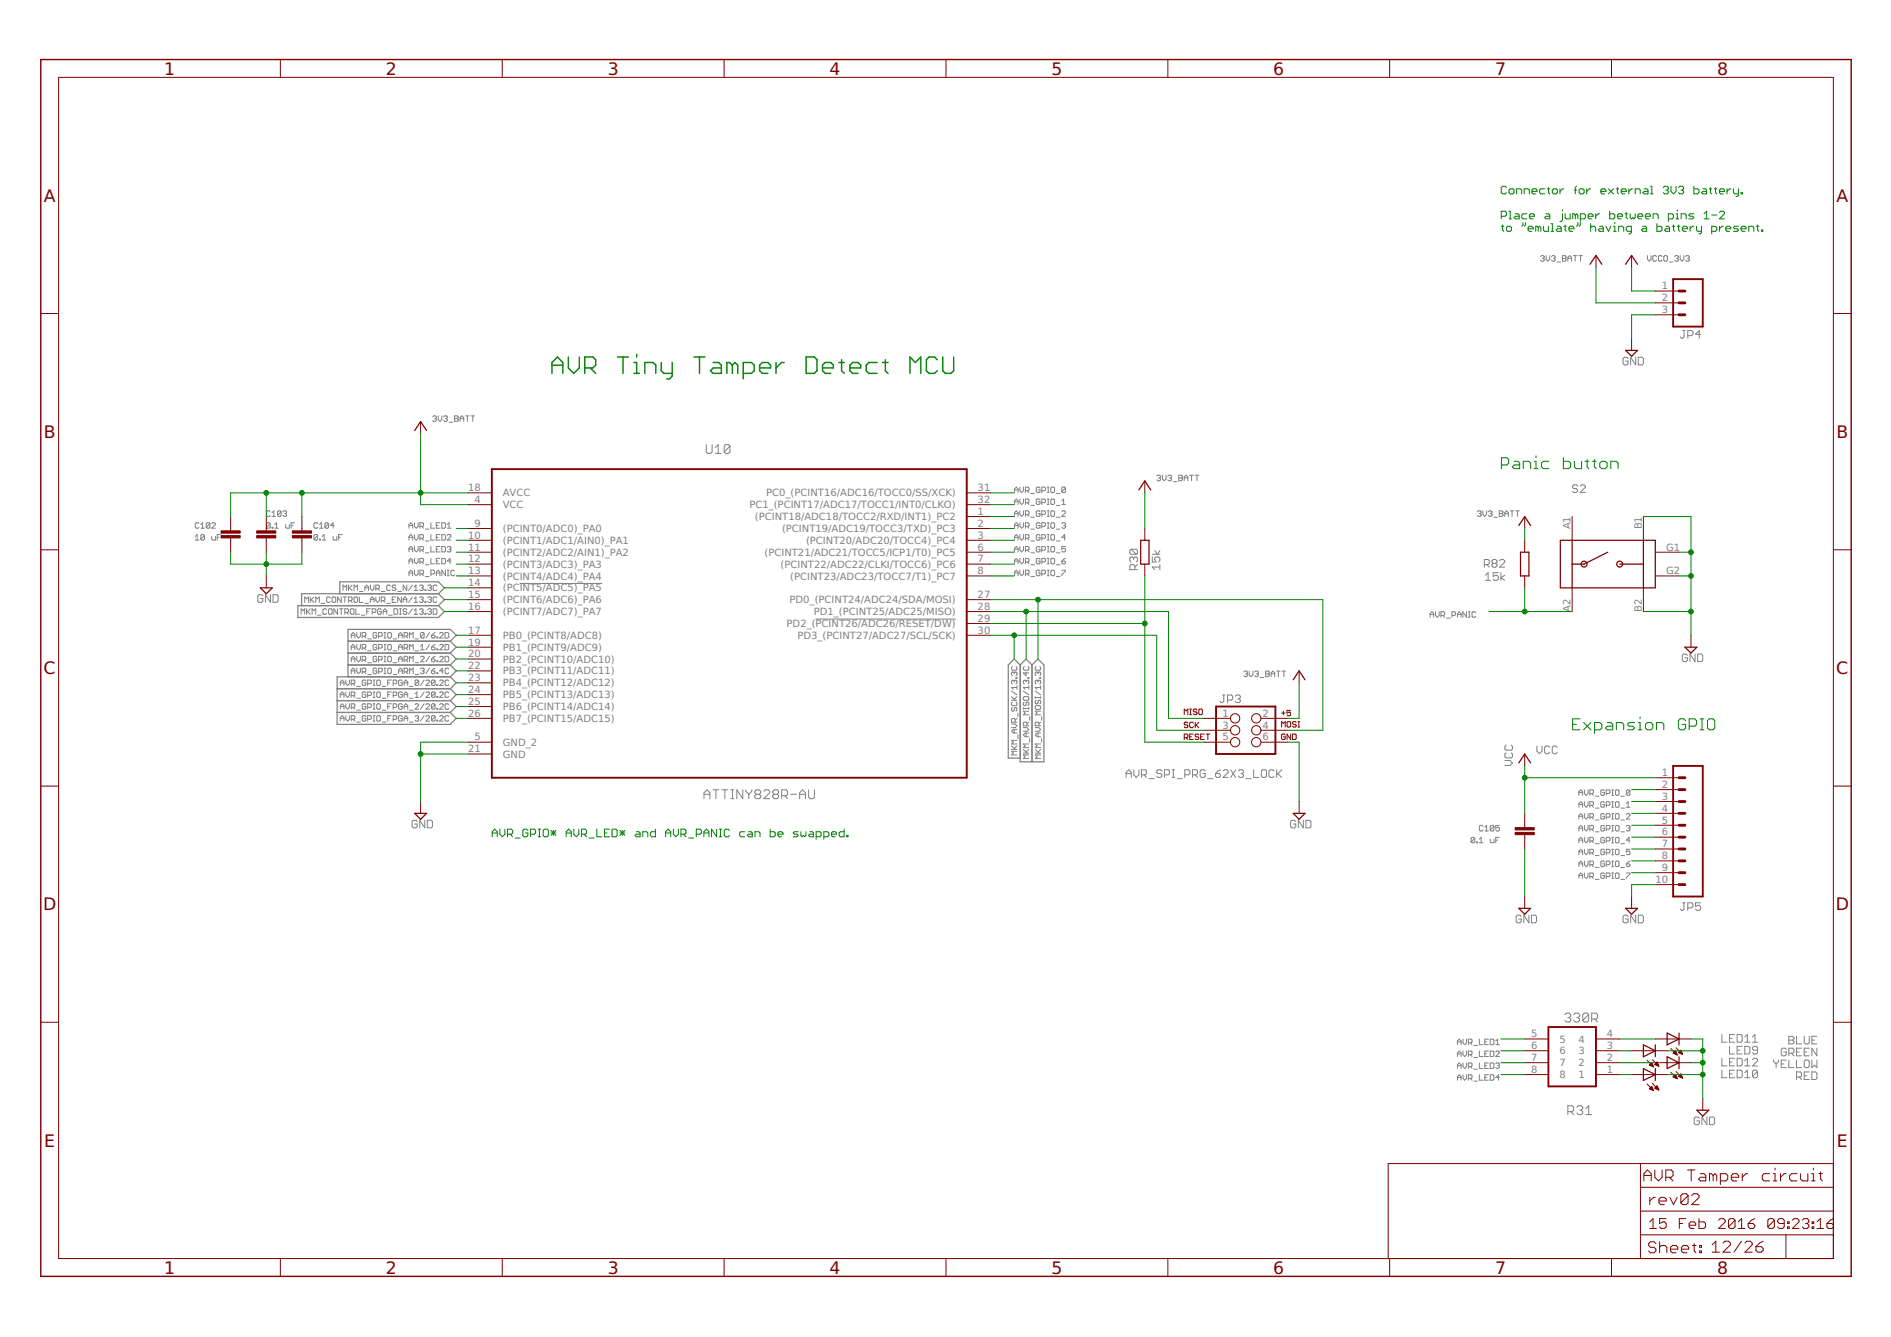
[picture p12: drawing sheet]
<svg xmlns="http://www.w3.org/2000/svg" width="420mm" height="297mm" viewBox="0 0 420 297" stroke-linecap="round" stroke-linejoin="round" font-family="sans-serif">
<defs><g id="words">
<g font-size="3.8" fill="#800000">
<text x="36.4" y="16.6">1</text>
<text x="85.7" y="16.6">2</text>
<text x="135" y="16.6">3</text>
<text x="184.3" y="16.6">4</text>
<text x="233.6" y="16.6">5</text>
<text x="282.9" y="16.6">6</text>
<text x="332.2" y="16.6">7</text>
<text x="381.5" y="16.6">8</text>
<text x="9.7" y="44.8">A</text>
<text x="408" y="44.8">A</text>
<text x="9.7" y="97.3">B</text>
<text x="408" y="97.3">B</text>
<text x="9.7" y="149.8">C</text>
<text x="408" y="149.8">C</text>
<text x="9.6" y="202.2">D</text>
<text x="407.9" y="202.2">D</text>
<text x="9.8" y="254.7">E</text>
<text x="408.1" y="254.7">E</text>
<text x="36.4" y="282.9">1</text>
<text x="85.7" y="282.9">2</text>
<text x="135" y="282.9">3</text>
<text x="184.3" y="282.9">4</text>
<text x="233.6" y="282.9">5</text>
<text x="282.9" y="282.9">6</text>
<text x="332.2" y="282.9">7</text>
<text x="381.5" y="282.9">8</text>
</g>
<g font-size="2.2" fill="#808080">
<text x="369.2" y="64.3">1</text>
<text x="369.2" y="66.9">2</text>
<text x="369.2" y="69.6">3</text>
<text x="104" y="109.1">18</text>
<text x="105.4" y="111.8">4</text>
<text x="111.7" y="110.3">AVCC</text>
<text x="111.7" y="112.9">VCC</text>
<text x="166.5" y="112.9">PC1_(PCINT17/ADC17/TOCC1/INT0/CLKO)</text>
<text x="170.2" y="110.3">PC0_(PCINT16/ADC16/TOCC0/SS/XCK)</text>
<text x="217.2" y="109.1">31</text>
<text x="217.2" y="111.8">32</text>
<text x="104" y="119.7">10</text>
<text x="105.4" y="117">9</text>
<text x="111.7" y="118.2">(PCINT0/ADC0)_PA0</text>
<text x="167.7" y="115.6">(PCINT18/ADC18/TOCC2/RXD/INT1)_PC2</text>
<text x="173.8" y="118.2">(PCINT19/ADC19/TOCC3/TXD)_PC3</text>
<text x="217.2" y="114.4">1</text>
<text x="217.2" y="117">2</text>
<text x="217.2" y="119.7">3</text>
<text x="349" y="117.6" transform="rotate(-90 349 117.6)">A1</text>
<text x="364.8" y="117.6" transform="rotate(-90 364.8 117.6)">B1</text>
<text x="104" y="122.3">11</text>
<text x="104" y="124.9">12</text>
<text x="111.7" y="120.8">(PCINT1/ADC1/AIN0)_PA1</text>
<text x="111.7" y="123.5">(PCINT2/ADC2/AIN1)_PA2</text>
<text x="169.9" y="123.5">(PCINT21/ADC21/TOCC5/ICP1/T0)_PC5</text>
<text x="179.1" y="120.8">(PCINT20/ADC20/TOCC4)_PC4</text>
<text x="217.2" y="122.3">6</text>
<text x="217.2" y="124.9">7</text>
<text x="370.2" y="122.3">G1</text>
<text x="104" y="127.6">13</text>
<text x="104" y="130.2">14</text>
<text x="111.7" y="126.1">(PCINT3/ADC3)_PA3</text>
<text x="111.7" y="128.7">(PCINT4/ADC4)_PA4</text>
<text x="111.7" y="131.4">(PCINT5/ADC5)_PA5</text>
<text x="173.4" y="126.1">(PCINT22/ADC22/CLKI/TOCC6)_PC6</text>
<text x="175.6" y="128.8">(PCINT23/ADC23/TOCC7/T1)_PC7</text>
<text x="217.2" y="127.6">8</text>
<text x="370.2" y="127.6">G2</text>
<text x="104" y="132.9">15</text>
<text x="104" y="135.5">16</text>
<text x="111.7" y="134">(PCINT6/ADC6)_PA6</text>
<text x="111.7" y="136.7">(PCINT7/ADC7)_PA7</text>
<text x="175.4" y="134">PD0_(PCINT24/ADC24/SDA/MOSI)</text>
<text x="180.8" y="136.7">PD1_(PCINT25/ADC25/MISO)</text>
<text x="217.2" y="132.9">27</text>
<text x="217.2" y="135.5">28</text>
<text x="349" y="136" transform="rotate(-90 349 136)">A2</text>
<text x="364.8" y="136" transform="rotate(-90 364.8 136)">B2</text>
<text x="104" y="140.8">17</text>
<text x="104" y="143.4">19</text>
<text x="111.7" y="141.9">PB0_(PCINT8/ADC8)</text>
<text x="174.8" y="139.3">PD2_(PCINT26/ADC26/RESET/DW)</text>
<text x="177.2" y="141.9">PD3_(PCINT27/ADC27/SCL/SCK)</text>
<text x="217.2" y="138.1">29</text>
<text x="217.2" y="140.8">30</text>
<text x="104" y="146">20</text>
<text x="104" y="148.7">22</text>
<text x="111.7" y="144.6">PB1_(PCINT9/ADC9)</text>
<text x="111.7" y="147.2">PB2_(PCINT10/ADC10)</text>
<text x="111.7" y="149.8">PB3_(PCINT11/ADC11)</text>
<text x="104" y="151.3">23</text>
<text x="104" y="154">24</text>
<text x="111.7" y="152.5">PB4_(PCINT12/ADC12)</text>
<text x="111.7" y="155.1">PB5_(PCINT13/ADC13)</text>
<text x="104" y="156.6">25</text>
<text x="104" y="159.2">26</text>
<text x="111.7" y="157.8">PB6_(PCINT14/ADC14)</text>
<text x="111.7" y="160.4">PB7_(PCINT15/ADC15)</text>
<text x="271.6" y="159.2">1</text>
<text x="271.6" y="161.9">3</text>
<text x="280.5" y="159.2">2</text>
<text x="280.5" y="161.9">4</text>
<text x="104" y="167.1">21</text>
<text x="105.4" y="164.5">5</text>
<text x="111.7" y="165.7">GND_2</text>
<text x="271.6" y="164.5">5</text>
<text x="280.5" y="164.5">6</text>
<text x="111.7" y="168.3">GND</text>
<text x="369.2" y="172.4">1</text>
<text x="369.2" y="175.1">2</text>
<text x="369.2" y="177.7">3</text>
<text x="369.2" y="180.3">4</text>
<text x="369.2" y="183">5</text>
<text x="369.2" y="185.6">6</text>
<text x="369.2" y="188.2">7</text>
<text x="369.2" y="190.9">8</text>
<text x="367.8" y="196.2">10</text>
<text x="369.2" y="193.5">9</text>
<text x="340.2" y="230.5">5</text>
<text x="340.2" y="233.1">6</text>
<text x="346.5" y="231.6">5</text>
<text x="350.8" y="231.6">4</text>
<text x="357" y="233.1">3</text>
<text x="357" y="230.5">4</text>
<text x="340.2" y="235.7">7</text>
<text x="340.2" y="238.4">8</text>
<text x="346.5" y="234.2">6</text>
<text x="346.5" y="236.9">7</text>
<text x="346.5" y="239.5">8</text>
<text x="350.8" y="239.5">1</text>
<text x="350.8" y="236.9">2</text>
<text x="350.8" y="234.3">3</text>
<text x="357" y="238.4">1</text>
<text x="357" y="235.7">2</text>
</g>
</g></defs>
<g fill="none" stroke="#808080" stroke-width=".22">
<path d="M342.3 57l.2-.2h.4l.2 .2-.2 .4M342.7 57.4h.2M342.9 57.4l.2 .2-.2 .4h-.4l-.2-.2M343.5 56.8v.8l.4 .4 .4-.4v-.8M344.7 57l.2-.2h.4l.2 .2-.2 .4M345.1 57.4h.2M345.3 57.4l.2 .2-.2 .4h-.4l-.2-.2M345.9 58.2h.9M347.2 56.8h.6l.2 .2-.2 .4 .2 .4-.2 .2h-.6zM347.2 57.4h.6M348.4 58v-.8l.4-.4 .4 .4v.8M348.4 57.4h.8"/>
<path d="M349.6 56.8h.8M350 56.8v1.2M350.8 56.8h.8M351.2 56.8v1.2M366 56.8v.8l.4 .4 .4-.4v-.8M368.1 57l-.2-.2h-.4l-.3 .2v.8l.3 .2h.4l.2-.2M369.3 57l-.2-.2h-.4l-.2 .2v.8l.2 .2h.4l.2-.2M369.7 57l.2-.2h.4l.2 .2v.8l-.2 .2h-.4l-.2-.2zM370.9 58.2h.8M372.1 57l.2-.2h.4l.2 .2-.2 .4M372.5 57.4h.2M372.7 57.4l.2 .2-.2 .4h-.4l-.2-.2"/>
<path d="M373.3 56.8v.8l.4 .4 .4-.4v-.8M374.5 57l.2-.2h.4l.2 .2-.2 .4M374.9 57.4h.2M375.1 57.4l.2 .2-.2 .4h-.4l-.2-.2M361.7 79.7l-.2-.3h-.6l-.3 .3v1.1l.3 .3h.6l.2-.3v-.6h-.5M363.4 79.4v1.7l-1.1-1.7v1.7M364 79.4h.8l.3 .3v1.1l-.3 .3h-.8zM373.9 73.4h.5M374.2 73.4v1.4l-.3 .3h-.3l-.3-.3M375 74.6h.9l.3-.3v-.6l-.3-.3h-.9v1.7M377.8 74.3h-1.1l.9-.9v1.7M96.2 92.6l.2-.2h.4l.2 .2-.2 .4"/>
<path d="M96.6 93h.2M96.8 93l.2 .2-.2 .4h-.4l-.2-.2M97.4 92.4v.8l.4 .4 .4-.4v-.8M98.6 92.6l.2-.2h.4l.2 .2-.2 .4M99 93h.2M99.2 93l.2 .2-.2 .4h-.4l-.2-.2M99.8 93.8h.8M101 92.4h.6l.2 .2-.2 .4 .2 .4-.2 .2h-.6zM101 93h.6M102.2 93h.8M102.2 93.6v-.8l.4-.4 .4 .4v.8M103.4 92.4h.8"/>
<path d="M103.8 92.4v1.2M104.6 92.4h.9M105.1 92.4v1.2M156.9 98.8v1.6l.3 .3h.7l.3-.3v-1.6M158.9 99.4l.7-.6v1.9M162.2 99.1v1.3l-.3 .3h-.7l-.3-.3M162.2 99.1l-.3-.3h-.7l-.3 .3v1.3M162.2 99.1l-1.3 1.3M43.4 119.2l.4-.4v1.2M43.4 120h.8M44.2 116.3l-.2-.2h-.4l-.2 .2v.9l.2 .1h.4l.2-.1M44.6 117.3h.8"/>
<path d="M44.6 116.5l.4-.4v1.2M45.4 119v.8l-.2 .2h-.4l-.2-.2M45.4 119l-.2-.2h-.4l-.2 .2v.8M45.4 119l-.8 .8M46.6 116.3l-.2-.2h-.4l-.2 .2v.9M46.6 116.3v.9l-.2 .1h-.4l-.2-.1M46.6 116.3l-.8 .9M47 119.2v.6l.2 .2h.7v-.8M47 116.3l.2-.2h.4l.3 .2v.2l-.9 .8h.9M48.3 119.4h.4M49.1 118.8h-.8v1.2M60 113.7l-.2-.2h-.4l-.2 .2v.8l.2 .2h.4l.2-.2"/>
<path d="M60 116.3l-.2-.2h-.4l-.2 .2v.9M60 116.3v.9l-.2 .1h-.4l-.2-.1M60 116.3l-.8 .9M60.4 117.2h.2v.1h-.2zM60.4 114.7h.8M60.4 113.9l.4-.4v1.2M61 117.3h.8M61 116.5l.4-.4v1.2M62.5 113.7l-.2-.2h-.5l-.1 .2v.8M62.5 113.7v.8l-.2 .2h-.5l-.1-.2M62.5 113.7l-.8 .8M62.9 113.7l.2-.2h.4l.2 .2-.2 .4"/>
<path d="M63.3 114.1h.2M63.5 116.5v.7l.2 .1h.6v-.8M63.5 114.1l.2 .2-.2 .4h-.4l-.2-.2M64.7 116.8h.4M65.5 116.1h-.8v1.2M70.6 119v.8l-.2 .2h-.4l-.2-.2M70.6 119l-.2-.2h-.4l-.2 .2v.8M70.6 116.3l-.2-.2h-.4l-.2 .2v.9l.2 .1h.4l.2-.1M70.6 119l-.8 .8M71 119.8h.2v.2h-.2zM71 117.3h.8M71 116.5l.4-.4v1.2"/>
<path d="M71.6 120h.8M71.6 119.2l.4-.4v1.2M73 116.3l-.2-.2h-.4l-.2 .2v.9M73 116.3v.9l-.2 .1h-.4l-.2-.1M73 116.3l-.8 .9M74 119.2v.6l.2 .2h.6v-.8M74.2 116.8h-.8l.6-.7v1.2M75.2 119.4h.4M76.1 118.8h-.9v1.2M90.9 119.4h.8M90.9 116.8h.8M90.9 117.3v-.8l.4-.4 .4 .4v.8"/>
<path d="M90.9 120v-.8l.4-.4 .4 .4v.8M92.1 116.1v.8l.4 .4 .4-.4v-.8M92.1 118.8v.8l.4 .4 .4-.4v-.8M93.3 119.6h.6l.2-.2v-.4l-.2-.2h-.6v1.2M93.3 116.9h.6l.2-.1v-.5l-.2-.2h-.6v1.2M93.7 116.9l.4 .4M93.7 119.6l.4 .4M94.5 117.6h.8M95.7 118.8v1.2h.8M95.7 116.1v1.2h.8M96.9 119.4h.4M96.9 116.8h.4"/>
<path d="M97.7 118.8h-.8v1.2h.8M97.7 116.1h-.8v1.2h.8M98.2 118.8h.6l.2 .2v.8l-.2 .2h-.6zM98.2 116.1h.6l.2 .2v.9l-.2 .1h-.6zM99.4 119l.2-.2h.4l.2 .2v.2l-.8 .8h.8M99.4 117.3h.8M99.4 116.5l.4-.4v1.2M158.9 100.7h1.3M225.4 119.4h.8M225.4 116.8h.8M225.4 114.1h.8M225.4 109.4v-.8l.4-.4 .4 .4v.8"/>
<path d="M225.4 112.1v-.8l.4-.4 .4 .4v.8M225.4 114.7v-.8l.4-.4 .4 .4v.8M225.4 117.3v-.8l.4-.4 .4 .4v.8M225.4 120v-.8l.4-.4 .4 .4v.8M225.4 108.8h.8M225.4 111.5h.8M226.6 108.2v.8l.4 .4 .4-.4v-.8M226.6 110.9v.8l.4 .4 .4-.4v-.8M226.6 113.5v.8l.4 .4 .4-.4v-.8M226.6 116.1v.8l.4 .4 .4-.4v-.8M226.6 118.8v.8l.4 .4 .4-.4v-.8M227.8 119.6h.6l.2-.2v-.4l-.2-.2h-.6v1.2"/>
<path d="M227.8 116.9h.6l.2-.1v-.5l-.2-.2h-.6v1.2M227.8 114.3h.6l.2-.2v-.4l-.2-.2h-.6v1.2M227.8 109h.6l.2-.2v-.4l-.2-.2h-.6v1.2M227.8 111.7h.6l.2-.2v-.4l-.2-.2h-.6v1.2M228.2 109l.4 .4M228.2 111.7l.4 .4M228.2 114.3l.4 .4M228.2 116.9l.4 .4M228.2 119.6l.4 .4M229 114.9h.8M229 117.6h.8M229 109.6h.8"/>
<path d="M229 112.3h.8M231.1 119l-.2-.2h-.4l-.2 .2v.8l.2 .2h.4l.2-.2v-.4h-.4M231.1 116.3l-.2-.2h-.4l-.2 .2v.9l.2 .1h.4l.2-.1v-.4h-.4M231.1 108.4l-.2-.2h-.4l-.2 .2v.8l.2 .2h.4l.2-.2v-.4h-.4M231.1 113.7l-.2-.2h-.4l-.2 .2v.8l.2 .2h.4l.2-.2v-.4h-.4M231.1 111.1l-.2-.2h-.4l-.2 .2v.8l.2 .2h.4l.2-.2v-.4h-.4M231.5 119.6h.6l.2-.2v-.4l-.2-.2h-.6v1.2M231.5 116.9h.6l.2-.1v-.5l-.2-.2h-.6v1.2M231.5 114.3h.6l.2-.2v-.4l-.2-.2h-.6v1.2M231.5 109h.6l.2-.2v-.4l-.2-.2h-.6v1.2M231.5 111.7h.6l.2-.2v-.4l-.2-.2h-.6v1.2M232.7 120h.4"/>
<path d="M232.7 118.8h.4M232.7 116.1h.4M232.7 117.3h.4M232.7 113.5h.4M232.7 114.7h.4M232.7 109.4h.4M232.7 108.2h.4M232.7 110.9h.4M232.7 112.1h.4M232.9 108.2v1.2M232.9 110.9v1.2M232.9 113.5v1.2"/>
<path d="M232.9 116.1v1.2M232.9 118.8v1.2M233.5 119l.2-.2h.4l.2 .2v.8l-.2 .2h-.4l-.2-.2zM233.5 116.3l.2-.2h.4l.2 .2v.9l-.2 .1h-.4l-.2-.1zM233.5 108.4l.2-.2h.4l.2 .2v.8l-.2 .2h-.4l-.2-.2zM233.5 111.1l.2-.2h.4l.2 .2v.8l-.2 .2h-.4l-.2-.2zM233.7 113.5h.4l.2 .2v.8l-.2 .2h-.4l-.2-.2v-.8zM234.7 114.9h.8M234.7 117.6h.8M234.7 109.6h.8M234.7 112.3h.8M235.9 116.3l.2-.2h.4l.2 .2-.2 .5"/>
<path d="M235.9 113.7l.2-.2h.4l.2 .2v.2l-.8 .8h.8M235.9 112.1h.8M235.9 111.3l.4-.4v1.2M236.3 116.8h.2M236.5 116.8l.2 .1-.2 .4h-.4l-.2-.1M236.7 108.4l-.8 .8M236.7 119.4h-.8l.6-.6v1.2M236.7 108.4v.8l-.2 .2h-.4l-.2-.2M236.7 108.4l-.2-.2h-.4l-.2 .2v.8M257 105.8l.3-.2h.4l.2 .2-.2 .4M257.5 106.2h.2M257.7 106.2l.2 .2-.2 .4h-.4l-.3-.2"/>
<path d="M258.3 105.6v.8l.4 .4 .4-.4v-.8M259.5 105.8l.2-.2h.4l.2 .2-.2 .4M259.9 106.2h.2M260.1 106.2l.2 .2-.2 .4h-.4l-.2-.2M260.7 107h.8M261.9 105.6h.6l.2 .2-.2 .4 .2 .4-.2 .2h-.6zM261.9 106.2h.6M263.1 106.2h.8M263.1 106.8v-.8l.4-.4 .4 .4v.8M264.3 105.6h.9M264.8 105.6v1.2M265.6 105.6h.8"/>
<path d="M266 105.6v1.2M328.3 113.7l.2-.2h.4l.2 .2-.2 .4M328.7 114.1h.2M328.9 114.1l.2 .2-.2 .4h-.4l-.2-.2M329.5 113.5v.8l.4 .4 .4-.4v-.8M330.7 113.7l.2-.2h.4l.2 .2-.2 .4M331.1 114.1h.2M331.3 114.1l.2 .2-.2 .4h-.4l-.2-.2M331.9 114.9h.8M333.1 113.5h.6l.2 .2-.2 .4 .2 .4-.2 .2h-.6zM333.1 114.1h.6M334.3 114.1h.9"/>
<path d="M334.3 114.7v-.8l.5-.4 .4 .4v.8M335.6 113.5h.8M336 113.5v1.2M336.8 113.5h.8M337.2 113.5v1.2M350.5 108l-.3-.3h-.5l-.3 .3v.3l.3 .3h.5l.3 .3v.2l-.3 .3h-.5l-.3-.3M351.1 108l.3-.3h.5l.3 .3v.3l-1.1 1.1h1.1M58.4 132.4l-.3-.3h-.5l-.3 .3v1.1l.3 .3h.5l.3-.3v-.5h-.6M60.1 132.1v1.7l-1.1-1.7v1.7M60.7 132.1h.8l.3 .3v1.1l-.3 .3h-.8zM66.9 136.5v-1.2l.4 .4 .4-.4v1.2M67.7 133.8v-1.2l.4 .4 .4-.4v1.2"/>
<path d="M68.1 135.3v1.2M68.3 135.9l.6 .6M68.9 132.6v1.2M68.9 135.3l-.8 .8M69.1 133.2l.6 .6M69.3 136.5v-1.2l.4 .4 .4-.4v1.2M69.7 132.6l-.8 .8M70.1 133.8v-1.2l.4 .4 .5-.4v1.2M70.5 136.7h.9M71.4 134h.8M72.6 135.5l-.2-.2h-.4l-.2 .2v.8l.2 .2h.4l.2-.2M73.2 135.3h.4l.2 .2v.8l-.2 .2h-.4l-.2-.2v-.8z"/>
<path d="M73.4 132.8l-.2-.2h-.4l-.2 .2v.8l.2 .2h.4l.2-.2M73.8 132.8l.2-.2h.4l.2 .2v.8l-.2 .2h-.4l-.2-.2zM75 135.3v1.2l-.8-1.2v1.2M75.4 135.3h.8M75.8 132.6v1.2l-.8-1.2v1.2M75.8 135.3v1.2M76.2 132.6h.8M76.2 131.2v-1.2l.4 .4 .4-.4v1.2M76.6 132.6v1.2M76.6 136.1h.6l.2-.2v-.4l-.2-.2h-.6v1.2M77 136.1l.4 .4M77.4 133.4h.6l.2-.2v-.4l-.2-.2h-.6v1.2"/>
<path d="M77.4 130v1.2M77.6 130.6l.6 .6M77.8 133.4l.4 .4M77.8 135.5l.2-.2h.4l.3 .2v.8l-.3 .2h-.4l-.2-.2zM78.2 130l-.8 .8M78.7 132.8l.1-.2h.4l.3 .2v.8l-.3 .2h-.4l-.1-.2zM78.7 131.2v-1.2l.4 .4 .4-.4v1.2M79.1 135.3v1.2h.8M79.9 132.6v1.2h.8M79.9 131.4h.8M80.3 136.7h.8M81.1 134h.8"/>
<path d="M81.1 131.2v-.8l.4-.4 .4 .4v.8M81.1 130.6h.8M81.5 135.9h.4M82.3 130v.8l.4 .4 .4-.4v-.8M82.3 133.8v-.8l.4-.4 .4 .4v.8M82.3 133.2h.8M82.3 135.3h-.8v1.2M82.7 136.1h.6l.2-.2v-.4l-.2-.2h-.6v1.2M83.5 132.6v.8l.4 .4 .4-.4v-.8M83.5 130.8h.6l.2-.2v-.4l-.2-.2h-.6v1.2M83.9 130.8l.4 .4M84.7 133.4h.6l.2-.2v-.4l-.2-.2h-.6v1.2"/>
<path d="M84.7 135.5l-.2-.2h-.4l-.2 .2v.8l.2 .2h.4l.2-.2v-.4h-.4M84.7 131.4h.8M85.1 133.4l.4 .4M85.1 136.5v-.8l.4-.4 .4 .4v.8M85.1 135.9h.8M85.9 134h.8M86.3 136.7h.8M86.7 130.2l-.2-.2h-.4l-.2 .2v.8l.2 .2h.4l.2-.2M87.1 133.2h.4M87.5 135.3h.7l.2 .2v.8l-.2 .2h-.7zM87.9 132.6h-.8v1.2h.8M87.9 130.2l-.1-.2h-.4l-.3 .4 .3 .2h.4l.1 .4-.1 .2h-.4l-.3-.2"/>
<path d="M88.4 131.4h.8M88.8 135.3h.4M88.8 136.5h.4M89 135.3v1.2M89.2 132.6v1.2l-.8-1.2v1.2M89.6 133.2h.8M89.6 133.8v-.8l.4-.4 .4 .4v.8M90.4 130v1.2l-.8-1.2v1.2M90.4 135.5l-.2-.2h-.4l-.2 .2 .2 .4h.4l.2 .2-.2 .4h-.4l-.2-.2M90.9 122h.8M90.9 125.3v-.8l.4-.4 .4 .4v.8M90.9 122.6v-.8l.4-.4 .4 .4v.8"/>
<path d="M90.9 127.9v-.8l.4-.4 .4 .4v.8M90.9 124.7h.8M90.9 127.3h.8M91.6 132.6l-.8 1.2M91.6 130l-.8 1.2M91.6 135.3l-.8 1.2M92 133.8h.8M92 133l.4-.4v1.2M92 130.4l.4-.4v1.2M92 135.7l.4-.4v1.2M92 131.2h.8M92 136.5h.8"/>
<path d="M92.1 124.1v.8l.4 .4 .4-.4v-.8M92.1 121.4v.8l.4 .4 .4-.4v-.8M92.1 126.7v.8l.4 .4 .4-.4v-.8M93.2 132.8l.2-.2h.4l.2 .2-.2 .4M93.2 130.2l.2-.2h.4l.2 .2-.2 .4M93.2 135.5l.2-.2h.4l.2 .2-.2 .4M93.3 124.9h.6l.2-.2v-.5l-.2-.1h-.6v1.2M93.3 122.2h.6l.2-.2v-.4l-.2-.2h-.6v1.2M93.3 127.5h.6l.2-.2v-.4l-.2-.2h-.6v1.2M93.6 133.2h.2M93.6 130.6h.2M93.6 135.9h.2"/>
<path d="M93.7 122.2l.4 .4M93.7 124.9l.4 .4M93.7 127.5l.4 .4M93.8 133.2l.2 .2-.2 .4h-.4l-.2-.2M93.8 130.6l.2 .2-.2 .4h-.4l-.2-.2M93.8 135.9l.2 .2-.2 .4h-.4l-.2-.2M94.4 133.6h.2v.2h-.2zM94.4 131h.2v.2h-.2zM94.4 136.3h.2v.2h-.2zM94.5 120.2h.8M94.5 122.8h.8M94.5 125.5h.8"/>
<path d="M94.5 128.1h.8M95 132.8l.2-.2h.5l.1 .2-.1 .4M95 135.5l.2-.2h.5l.1 .2-.1 .4M95 130.2l.2-.2h.5l.1 .2-.1 .4M95.4 133.2h.3M95.4 130.6h.3M95.4 135.9h.3M95.7 133.2l.1 .2-.1 .4h-.5l-.2-.2M95.7 130.6l.1 .2-.1 .4h-.5l-.2-.2M95.7 135.9l.1 .2-.1 .4h-.5l-.2-.2M95.7 121.4v1.2h.8M95.7 124.1v1.2h.8"/>
<path d="M95.7 127.5h.6l.2-.2v-.4l-.2-.2h-.6v1.2M96.2 135.3h.7l.2 .2v.8l-.2 .2h-.7zM96.9 122h.4M96.9 127.9v-.8l.4-.4 .4 .4v.8M96.9 124.7h.4M96.9 127.3h.8M97.1 132.8l-.2-.2h-.4l-.3 .2v.8l.3 .2h.4l.2-.2M97.1 130.2l-.2-.2h-.4l-.3 .2v.8l.3 .2h.4l.2-.2M97.7 121.4h-.8v1.2h.8M97.7 124.1h-.8v1.2h.8M98.2 121.4h.6l.2 .2v.8l-.2 .2h-.6zM98.2 124.1h.6l.2 .1v.9l-.2 .2h-.6z"/>
<path d="M99 126.7v1.2l-.8-1.2v1.2M99.4 121.6l.2-.2h.4l.2 .2-.2 .4M99.4 126.7h.4M99.4 127.9h.4M99.6 126.7v1.2M99.8 122h.2M100 122l.2 .2-.2 .4h-.4l-.2-.2M100.2 124.7h-.8l.6-.6v1.2M101 126.9l-.2-.2h-.4l-.2 .2v.8l.2 .2h.4l.2-.2M115.5 129.6h18.3M181.2 137.5h31.2M225.4 122h.8"/>
<path d="M225.4 122.6v-.8l.4-.4 .4 .4v.8M225.4 125.3v-.8l.4-.4 .4 .4v.8M225.4 127.9v-.8l.4-.4 .4 .4v.8M225.4 124.7h.8M225.4 127.3h.8M226.6 121.4v.8l.4 .4 .4-.4v-.8M226.6 124.1v.8l.4 .4 .4-.4v-.8M226.6 126.7v.8l.4 .4 .4-.4v-.8M227.8 124.9h.6l.2-.2v-.5l-.2-.1h-.6v1.2M227.8 122.2h.6l.2-.2v-.4l-.2-.2h-.6v1.2M227.8 127.5h.6l.2-.2v-.4l-.2-.2h-.6v1.2M228.2 122.2l.4 .4"/>
<path d="M228.2 124.9l.4 .4M228.2 127.5l.4 .4M229 120.2h.8M229 122.8h.8M229 125.5h.8M229 128.1h.8M231.1 121.6l-.2-.2h-.4l-.2 .2v.8l.2 .2h.4l.2-.2v-.4h-.4M231.1 124.2l-.2-.1h-.4l-.2 .1v.9l.2 .2h.4l.2-.2v-.4h-.4M231.1 126.9l-.2-.2h-.4l-.2 .2v.8l.2 .2h.4l.2-.2v-.4h-.4M231.5 124.9h.6l.2-.2v-.5l-.2-.1h-.6v1.2M231.5 122.2h.6l.2-.2v-.4l-.2-.2h-.6v1.2M231.5 127.5h.6l.2-.2v-.4l-.2-.2h-.6v1.2"/>
<path d="M232.7 121.4h.4M232.7 122.6h.4M232.7 124.1h.4M232.7 125.3h.4M232.7 126.7h.4M232.7 127.9h.4M232.9 121.4v1.2M232.9 124.1v1.2M232.9 126.7v1.2M233.5 124.2l.2-.1h.4l.2 .1v.9l-.2 .2h-.4l-.2-.2zM233.5 126.9l.2-.2h.4l.2 .2v.8l-.2 .2h-.4l-.2-.2zM233.7 121.4h.4l.2 .2v.8l-.2 .2h-.4l-.2-.2v-.8z"/>
<path d="M234.7 120.2h.8M234.7 122.8h.8M234.7 125.5h.8M234.7 128.1h.8M235.9 124.7h.6l.2 .4-.2 .2h-.4l-.2-.2zM235.9 126.7h.8v.2l-.8 .8v.2M236.7 121.4h-.8v.6l.4-.2 .4 .2v.4l-.2 .2h-.4l-.2-.2M236.7 124.1l-.8 .6M251.3 122l-.3 .3v.6l.3 .2h1.2M251.3 122h1.2l.2 .3v.6l-.2 .2M251.3 122l1.2 1.1M251.9 124v.3"/>
<path d="M251.9 124l-.3-.3h-.3l-.3 .3v.6l.3 .3M251.9 124l.3-.3h.3l.2 .3v.6l-.2 .3M252.2 126.6v-.9l-.3-.3h-.6l-.3 .3v.9h1.7M252.7 125.4l-.5 .6M256 123.7v1.2h.9l-.3-.6v-.3l.3-.3h.5l.3 .3v.6l-.3 .3M256 123.1h1.7M256.6 122.3l.6 .8 .5-.8M257.7 126h-1.7l.6 .6M257.7 125.4v1.2M317.8 137.1v-.8l.4-.4 .4 .4v.8M317.8 136.5h.8M319 135.9v.8l.4 .4 .4-.4v-.8"/>
<path d="M320.2 136.7h.6l.2-.2v-.4l-.2-.2h-.6v1.2M320.6 136.7l.4 .4M321.4 137.3h.8M322.6 136.7h.6l.2-.2v-.4l-.2-.2h-.6v1.2M323.8 137.1v-.8l.4-.4 .4 .4v.8M323.8 136.5h.8M325.8 135.9v1.2l-.8-1.2v1.2M326.2 135.9h.4M326.2 137.1h.4M326.5 135.9v1.2M327.9 136.1l-.2-.2h-.4l-.2 .2v.8l.2 .2h.4l.2-.2M329.8 125.4h.8l.3-.2v-.6l-.3-.3h-.8v1.7"/>
<path d="M330.1 127.8l.5-.6v1.7M330.1 128.9h1.1M330.3 125.4l.6 .6M331.8 125.2l-.3 .2v.3l.3 .3h.5l.3-.3v-.3l-.3-.2M331.8 125.2l-.3-.3v-.3l.3-.3h.5l.3 .3v.3l-.3 .3M331.8 125.2h.5M332.9 127.2h-1.1v.9l.5-.3h.3l.3 .3v.6l-.3 .2h-.5l-.3-.2M333.2 124.6l.3-.3h.5l.3 .3v.3l-1.1 1.1h1.1M333.5 127.2v1.7M334.3 127.8l-.8 .6 .8 .5M75.6 152.3v-.8l.4-.4 .4 .4v.8M75.6 154.9v-.8l.4-.4 .4 .4v.8"/>
<path d="M75.6 157.6v-.8l.4-.4 .4 .4v.8M75.6 151.7h.8M75.6 154.3h.8M75.6 157h.8M75.6 159.6h.8M76.8 151.1v.8l.4 .4 .4-.4v-.8M76.8 153.7v.8l.4 .4 .4-.4v-.8M76.8 156.4v.8l.4 .4 .4-.4v-.8M76.8 159v.8l.4 .4 .4-.4v-.8M78 149.7v-.9l.4-.4 .4 .4v.9M78 157.2h.7l.1-.2v-.4l-.1-.2h-.7v1.2M78 141.8v-.9l.4-.4 .4 .4v.9"/>
<path d="M78 144.4v-.8l.4-.4 .4 .4v.8M78 147v-.8l.4-.4 .4 .4v.8M78 151.9h.7l.1-.2v-.4l-.1-.2h-.7v1.2M78 154.5h.7l.1-.2v-.4l-.1-.2h-.7v1.2M78 159.8h.7l.1-.2v-.4l-.1-.2h-.7v1.2M78 141.1h.8M78 143.8h.8M78 146.4h.8M78 149.1h.8M78.4 151.9l.4 .4M78.4 154.5l.4 .4M78.4 157.2l.4 .4"/>
<path d="M78.4 159.8l.4 .4M79.3 143.2v.8l.4 .4 .4-.4v-.8M79.3 140.5v.9l.4 .4 .4-.4v-.9M79.3 145.8v.8l.4 .4 .4-.4v-.8M79.3 148.4v.9l.4 .4 .4-.4v-.9M79.3 152.5h.8M79.3 155.1h.8M79.3 157.8h.8M80.5 144h.6l.2-.2v-.4l-.2-.2h-.6v1.2M80.5 141.4h.6l.2-.3v-.4l-.2-.2h-.6v1.3M80.5 146.6h.6l.2-.2v-.4l-.2-.2h-.6v1.2M80.5 149.3h.6l.2-.2v-.4l-.2-.3h-.6v1.3"/>
<path d="M80.9 141.4l.4 .4M80.9 144l.4 .4M80.9 149.3l.4 .4M80.9 146.6l.4 .4M81.3 153.9l-.2-.2h-.4l-.2 .2v.8l.2 .2h.4l.2-.2v-.4h-.4M81.3 156.6l-.2-.2h-.4l-.2 .2v.8l.2 .2h.4l.2-.2v-.4h-.4M81.3 151.3l-.2-.2h-.4l-.2 .2v.8l.2 .2h.4l.2-.2v-.4h-.4M81.3 159.2l-.2-.2h-.4l-.2 .2v.8l.2 .2h.4l.2-.2v-.4h-.4M81.7 157.2h.6l.2-.2v-.4l-.2-.2h-.6v1.2M81.7 141.9h.8M81.7 144.6h.8M81.7 151.9h.6l.2-.2v-.4l-.2-.2h-.6v1.2"/>
<path d="M81.7 154.5h.6l.2-.2v-.4l-.2-.2h-.6v1.2M81.7 159.8h.6l.2-.2v-.4l-.2-.2h-.6v1.2M81.7 147.2h.8M81.7 149.9h.8M82.9 157.6h.4M82.9 156.4h.4M82.9 151.1h.4M82.9 152.3h.4M82.9 153.7h.4M82.9 154.9h.4M82.9 159h.4M83.1 151.1v1.2"/>
<path d="M83.1 153.7v1.2M83.1 156.4v1.2M83.1 159v1.2M83.7 140.7l-.2-.2h-.4l-.2 .2v.8l.2 .3h.4l.2-.3v-.4h-.4M83.7 143.4l-.2-.2h-.4l-.2 .2v.8l.2 .2h.4l.2-.2v-.4h-.4M83.7 146l-.2-.2h-.4l-.2 .2v.8l.2 .2h.4l.2-.2v-.4h-.4M83.7 148.7l-.2-.3h-.4l-.2 .3v.8l.2 .2h.4l.2-.2v-.4h-.4M83.9 156.4h.4l.2 .2v.8l-.2 .2h-.4l-.2-.2v-.8zM83.9 151.1h.4l.2 .2v.8l-.2 .2h-.4l-.2-.2v-.8zM83.9 153.7h.4l.2 .2v.8l-.2 .2h-.4l-.2-.2v-.8zM83.9 159h.4l.2 .2v.8l-.2 .2h-.4l-.2-.2v-.8zM84.1 141.4h.6l.2-.3v-.4l-.2-.2h-.6v1.3"/>
<path d="M84.1 144h.6l.2-.2v-.4l-.2-.2h-.6v1.2M84.1 146.6h.6l.2-.2v-.4l-.2-.2h-.6v1.2M84.1 149.3h.6l.2-.2v-.4l-.2-.3h-.6v1.3M84.9 152.5h.8M84.9 155.1h.8M84.9 157.8h.8M85.3 140.5h.4M85.3 141.8h.4M85.3 143.2h.4M85.3 144.4h.4M85.3 145.8h.4M85.3 147h.4"/>
<path d="M85.3 148.4h.4M85.3 149.7h.4M85.5 140.5v1.3M85.5 143.2v1.2M85.5 145.8v1.2M85.5 148.4v1.3M86.1 151.7h.5M86.1 154.3h.5M86.1 157h.5M86.1 159.6h.5M86.3 140.5h.4l.3 .2v.8l-.3 .3h-.4l-.2-.3v-.8zM86.3 143.2h.4l.3 .2v.8l-.3 .2h-.4l-.2-.2v-.8z"/>
<path d="M86.3 145.8h.4l.3 .2v.8l-.3 .2h-.4l-.2-.2v-.8zM86.3 148.4h.4l.3 .3v.8l-.3 .2h-.4l-.2-.2v-.8zM87 156.4h-.9v1.2M87 151.1h-.9v1.2M87 153.7h-.9v1.2M87 159h-.9v1.2M87.4 157.2h.6l.2-.2v-.4l-.2-.2h-.6v1.2M87.4 141.9h.8M87.4 154.5h.6l.2-.2v-.4l-.2-.2h-.6v1.2M87.4 144.6h.8M87.4 151.9h.6l.2-.2v-.4l-.2-.2h-.6v1.2M87.4 159.8h.6l.2-.2v-.4l-.2-.2h-.6v1.2"/>
<path d="M87.4 147.2h.8M87.4 149.9h.8M88.6 141.1h.8M88.6 141.8v-.9l.4-.4 .4 .4v.9M88.6 144.4v-.8l.4-.4 .4 .4v.8M88.6 147v-.8l.4-.4 .4 .4v.8M88.6 149.7v-.9l.4-.4 .4 .4v.9M88.6 143.8h.8M88.6 146.4h.8M88.6 149.1h.8M89.4 156.6l-.2-.2h-.4l-.2 .2v.8l.2 .2h.4l.2-.2v-.4h-.4M89.4 151.3l-.2-.2h-.4l-.2 .2v.8l.2 .2h.4l.2-.2v-.4h-.4"/>
<path d="M89.4 153.9l-.2-.2h-.4l-.2 .2v.8l.2 .2h.4l.2-.2v-.4h-.4M89.4 159.2l-.2-.2h-.4l-.2 .2v.8l.2 .2h.4l.2-.2v-.4h-.4M89.8 141.4h.6l.2-.3v-.4l-.2-.2h-.6v1.3M89.8 144h.6l.2-.2v-.4l-.2-.2h-.6v1.2M89.8 146.6h.6l.2-.2v-.4l-.2-.2h-.6v1.2M89.8 149.3h.6l.2-.2v-.4l-.2-.3h-.6v1.3M89.8 152.3v-.8l.4-.4 .4 .4v.8M89.8 154.9v-.8l.4-.4 .4 .4v.8M89.8 157.6v-.8l.4-.4 .4 .4v.8M89.8 151.7h.8M89.8 154.3h.8M89.8 157h.8"/>
<path d="M89.8 159.6h.8M90.2 141.4l.4 .4M90.2 144l.4 .4M90.2 146.6l.4 .4M90.2 149.3l.4 .4M91 141.8v-1.3l.4 .4 .4-.4v1.3M91 144.4v-1.2l.4 .4 .4-.4v1.2M91 147v-1.2l.4 .4 .4-.4v1.2M91 149.7v-1.3l.4 .4 .4-.4v1.3M91 152.5h.8M91 155.1h.8M91 157.8h.8"/>
<path d="M92.2 156.6l.2-.2h.4l.2 .2v.2l-.8 .8h.8M92.2 141.9h.8M92.2 144.6h.8M92.2 159.2l.2-.2h.4l.2 .2-.2 .4M92.2 154.9h.8M92.2 154.1l.4-.4v1.2M92.2 147.2h.8M92.2 149.9h.8M92.6 159.6h.2M92.8 159.6l.2 .2-.2 .4h-.4l-.2-.2M93 151.3l-.2-.2h-.4l-.2 .2v.8M93 151.3v.8l-.2 .2h-.4l-.2-.2"/>
<path d="M93 151.3l-.8 .8M93.4 146l.2-.2h.4l.2 .2v.2l-.8 .8h.8M93.4 148.7l.2-.3h.4l.2 .3-.2 .4M93.4 143.6l.4-.4v1.2M93.4 144.4h.8M93.8 149.1h.2M94 149.1l.2 .2-.2 .4h-.4l-.2-.2M94.2 140.7l-.2-.2h-.4l-.2 .2v.8M94.2 140.7v.8l-.2 .3h-.4l-.2-.3M94.2 140.7l-.8 .8M94.2 151.1l-.8 1.2M94.2 153.7l-.8 1.2"/>
<path d="M94.2 156.4l-.8 1.2M94.2 159l-.8 1.2M94.6 156.6l.2-.2h.4l.2 .2v.2l-.8 .8h.8M94.6 151.3l.2-.2h.4l.2 .2v.2l-.8 .8h.8M94.6 153.9l.2-.2h.4l.2 .2v.2l-.8 .8h.8M94.6 159.2l.2-.2h.4l.2 .2v.2l-.8 .8h.8M95.4 140.5l-.8 1.3M95.4 143.2l-.8 1.2M95.4 145.8l-.8 1.2M95.4 148.4l-.8 1.3M95.9 143.8h.6l.2 .4-.2 .2h-.4l-.2-.2zM95.9 146.4h.6l.2 .4-.2 .2h-.4l-.2-.2z"/>
<path d="M95.9 141.1h.6l.2 .4-.2 .3h-.4l-.2-.3zM95.9 149.1h.6l.2 .4-.2 .2h-.4l-.2-.2zM96.7 151.3v.8l-.2 .2h-.4l-.2-.2M96.7 156.6v.8l-.2 .2h-.4l-.2-.2M96.7 156.6l-.2-.2h-.4l-.2 .2v.8M96.7 140.5l-.8 .6M96.7 151.3l-.2-.2h-.4l-.2 .2v.8M96.7 153.9l-.2-.2h-.4l-.2 .2v.8M96.7 159.2l-.2-.2h-.4l-.2 .2v.8M96.7 153.9v.8l-.2 .2h-.4l-.2-.2M96.7 159.2v.8l-.2 .2h-.4l-.2-.2M96.7 143.2l-.8 .6"/>
<path d="M96.7 151.3l-.8 .8M96.7 153.9l-.8 .8M96.7 145.8l-.8 .6M96.7 148.4l-.8 .7M96.7 156.6l-.8 .8M96.7 159.2l-.8 .8M97.1 157.4h.2v.2h-.2zM97.1 154.7h.2v.2h-.2zM97.1 149.5h.2v.2h-.2zM97.1 141.5h.2v.3h-.2zM97.1 144.2h.2v.2h-.2zM97.1 146.8h.2v.2h-.2z"/>
<path d="M97.1 152.1h.2v.2h-.2zM97.7 156.6l.2-.2h.4l.2 .2v.2l-.8 .8h.8M97.7 140.7l.2-.2h.4l.2 .2v.2l-.8 .9h.8M97.7 143.4l.2-.2h.4l.2 .2v.2l-.8 .8h.8M97.7 146l.2-.2h.4l.2 .2v.2l-.8 .8h.8M97.7 151.3l.2-.2h.4l.2 .2v.2l-.8 .8h.8M97.7 153.9l.2-.2h.4l.2 .2v.2l-.8 .8h.8M97.7 159.2l.2-.2h.4l.2 .2v.2l-.8 .8h.8M98.5 149.1h-.8l.6-.7v1.3M98.9 140.5h.6l.2 .2v.8l-.2 .3h-.6zM98.9 143.2h.6l.2 .2v.8l-.2 .2h-.6zM98.9 145.8h.6l.2 .2v.8l-.2 .2h-.6z"/>
<path d="M99.7 148.7l-.2-.3h-.4l-.2 .3v.8l.2 .2h.4l.2-.2M99.7 151.3l-.2-.2h-.4l-.2 .2v.8l.2 .2h.4l.2-.2M99.7 156.6l-.2-.2h-.4l-.2 .2v.8l.2 .2h.4l.2-.2M99.7 153.9l-.2-.2h-.4l-.2 .2v.8l.2 .2h.4l.2-.2M99.7 159.2l-.2-.2h-.4l-.2 .2v.8l.2 .2h.4l.2-.2M224.7 155.6h1.3M224.7 154.8l.9 .8M224.7 153.5l1.3 .9M224.9 157.2l-.2 .2v.4l.2 .2 .4-.2v-.4l.3-.2 .4 .2v.4l-.3 .2M224.9 148.1l-.2 .2v.4l.2 .2h.8l.3-.2v-.4l-.3-.2M224.9 156l-.2 .2v.4l.2 .2h.8l.3-.2v-.4l-.3-.2M225.3 149.5l.3-.2 .4 .2v.4l-.3 .2"/>
<path d="M225.3 149.5v.2M225.3 151.3v.2M225.3 149.5l-.2-.2-.4 .2v.4l.2 .2M225.3 151.3l-.2-.2-.4 .2v.4l.2 .2M225.3 151.3l.3-.2 .4 .2v.4l-.3 .2M225.7 150.5h.3v.2h-.3zM226 159.6l-.4 .4M226 152.3v.8M226 154.8l-.7 .6M226 152.7h-1.3l.4 .4M226.2 158.4v.8M227.4 155l.2-.2h.8l.2 .2v.4l-.2 .2h-.8l-.2-.2z"/>
<path d="M227.4 157.2v.4M227.4 157.4h1.2M227.4 153.5l1.2 .9M227.6 148.1l-.2 .2v.4l.2 .2h.8l.2-.2v-.4l-.2-.2M227.6 156l-.2 .2v.4l.4 .2 .2-.2v-.4l.4-.2 .2 .2v.4l-.2 .2M228 151.3l-.2-.2-.4 .2v.4l.2 .2M228 151.3l.2-.2 .4 .2v.4l-.2 .2M228 149.3v.8l-.6-.6h1.2M228 151.3v.2M228.4 150.5h.2v.2h-.2zM228.6 158h-1.2l.4 .4-.4 .4h1.2M228.6 152.7h-1.2l.4 .4"/>
<path d="M228.6 152.3v.8M228.6 157.2v.4M228.8 159.2v.8M230 154.8v.4M230 155h1.2M230 153.5l1.2 .9M230.2 156.8h.8l.2 .2v.4l-.2 .2h-.8l-.2-.2v-.4zM230.2 155.6l-.2 .2v.4l.2 .2 .4-.2v-.4l.4-.2 .2 .2v.4l-.2 .2M230.2 148.1l-.2 .2v.4l.2 .2h.8l.2-.2v-.4l-.2-.2M230.6 151.3l-.2-.2-.4 .2v.4l.2 .2M230.6 151.3l.2-.2 .4 .2v.4l-.2 .2M230.6 149.5l-.2-.2-.4 .2v.4l.2 .2"/>
<path d="M230.6 149.5l.2-.2 .4 .2v.4l-.2 .2M230.6 149.5v.2M230.6 151.3v.2M231 150.5h.2v.2h-.2zM231.2 158h-1.2l.4 .4-.4 .4h1.2M231.2 152.7h-1.2l.4 .4M231.2 152.3v.8M231.2 154.8v.4M231.4 159.2v.8M271.6 154.4h.6M271.9 154.4v1.4l-.3 .3h-.3l-.2-.3M272.8 155.5h.8l.3-.2v-.6l-.3-.3h-.8v1.7"/>
<path d="M274.5 154.7l.2-.3h.6l.3 .3v.3l-.3 .3M275 155.3h.3M275.3 155.3l.3 .2v.3l-.3 .3h-.6l-.2-.3M276.4 149.3l.2-.2h.4l.2 .2-.2 .4M276.8 149.7h.2M277 149.7l.2 .2-.2 .4h-.4l-.2-.2M277.6 149.1v.8l.4 .4 .4-.4v-.8M278.8 149.3l.2-.2h.4l.2 .2-.2 .4M279.2 149.7h.2M279.4 149.7l.2 .2-.2 .4h-.4l-.2-.2M280 150.5h.8M281.2 149.1h.6l.2 .2-.2 .4 .2 .4-.2 .2h-.6z"/>
<path d="M281.2 149.7h.6M282.4 149.7h.8M282.4 150.3v-.8l.4-.4 .4 .4v.8M283.6 149.1h.9M284 149.1v1.2M284.9 149.1h.8M285.3 149.1v1.2M374.9 145.6l-.3-.3h-.5l-.3 .3v1.1l.3 .3h.5l.3-.3v-.5h-.5M376.6 145.3v1.7l-1.1-1.7v1.7M377.2 145.3h.8l.3 .3v1.1l-.3 .3h-.8zM75.6 160.2v-.8l.4-.4 .4 .4v.8M79.3 160.4h.8"/>
<path d="M82.9 160.2h.4M84.9 160.4h.8M89.8 160.2v-.8l.4-.4 .4 .4v.8M91 160.4h.8M97.1 160h.2v.2h-.2zM156.4 177.4v-1.3l.7-.6 .6 .6v1.3M156.4 176.5h1.3M158.4 175.5h1.3M159.1 175.5v1.9M160.4 175.5h1.3M161.1 175.5v1.9M162.4 175.5h.6"/>
<path d="M162.4 177.4h.6M162.7 175.5v1.9M165 175.5v1.9l-1.3-1.9v1.9M165.7 175.5v.3l.7 .7M166.4 176.5v.9M167 175.5v.3l-.6 .7M168 176.5h.7M168 176.5l-.3-.4v-.3l.3-.3h.7l.3 .3v.3l-.3 .4M168 176.5l-.3 .3v.3l.3 .3h.7l.3-.3v-.3l-.3-.3M169.7 175.8l.3-.3h.7l.3 .3v.3l-1.3 1.3h1.3M172 176.5h.7M172 176.5l-.3-.4v-.3l.3-.3h.7l.3 .3v.3l-.3 .4"/>
<path d="M172 176.5l-.3 .3v.3l.3 .3h.7l.3-.3v-.3l-.3-.3M173.7 176.8h1l.3-.3v-.7l-.3-.3h-1v1.9M174.3 176.8l.7 .6M175.7 176.5h1.3M177.7 176.5h1.3M177.7 177.4v-1.3l.6-.6 .7 .6v1.3M179.7 175.5v1.6l.3 .3h.6l.4-.3v-1.6M224.7 166.5h1.3M224.7 165.7l.9 .8M224.7 160.8h.9l.4 .4-.4 .4h-.9M225.3 162.1v.8M225.6 160.4v-.6l-.3-.2h-.4l-.2 .2v.6h1.3"/>
<path d="M226 166.9h-1.3l.4 .4-.4 .4h1.3M226 165.7l-.7 .6M226 164.5h-1.3l.4 .4-.4 .4h1.3M226 162.1h-.9l-.4 .4 .4 .4h.9M226.2 163.3v.8M227.4 161.6h.8l.4 .5-.4 .4h-.8M227.4 167.3h1.2M227.4 166.5l.8 .8M228 162.9v.8M228.2 161.2v-.6l-.2-.2h-.4l-.2 .2v.6h1.2M228.6 167.7h-1.2l.4 .4-.4 .4h1.2M228.6 165.3h-1.2l.4 .4-.4 .4h1.2"/>
<path d="M228.6 162.9h-.8l-.4 .4 .4 .4h.8M228.6 166.5l-.6 .6M228.6 160.4l-.4 .4M228.8 164.1v.8M230 161.6h.8l.4 .5-.4 .4h-.8M230 167.3h1.2M230 166.5l.8 .8M230.6 162.9v.8M230.8 161.2v-.6l-.2-.2h-.4l-.2 .2v.6h1.2M231.2 167.7h-1.2l.4 .4-.4 .4h1.2M231.2 160.4l-.4 .4M231.2 165.3h-1.2l.4 .4-.4 .4h1.2"/>
<path d="M231.2 162.9h-.8l-.4 .4 .4 .4h.8M231.2 166.5l-.6 .6M231.4 164.1v.8M250.2 172.7v-1.1l.6-.6 .6 .6v1.1M250.2 171.9h1.2M251.9 171v1.1l.6 .6 .5-.6v-1.1M253.6 172.1h.9l.2-.2v-.6l-.2-.3h-.9v1.7M254.2 172.1l.5 .6M255.3 173h1.2M258.1 171.3l-.2-.3h-.6l-.3 .3v.3l.3 .3h.6l.2 .2v.3l-.2 .3h-.6l-.3-.3M258.7 172.1h.9l.2-.2v-.6l-.2-.3h-.9v1.7M260.4 171h.6"/>
<path d="M260.4 172.7h.6M260.7 171v1.7M261.6 173h1.1M263.2 172.1h.9l.3-.2v-.6l-.3-.3h-.9v1.7M265 172.1h.8l.3-.2v-.6l-.3-.3h-.8v1.7M265.5 172.1l.6 .6M267.8 171.3l-.3-.3h-.6l-.2 .3v1.1l.2 .3h.6l.3-.3v-.5h-.6M268.4 173h1.1M270.1 171.9h.8l.3 .2v.3l-.3 .3h-.6l-.2-.3zM271.2 171l-.6 .3-.5 .6M271.8 171.3l.2-.3h.6l.3 .3v.3l-1.1 1.1h1.1M273.5 171l1.1 1.7"/>
<path d="M274.6 171l-1.1 1.7M275.2 171.3l.2-.3h.6l.3 .3v.3l-.3 .3M275.7 171.9h.3M276 171.9l.3 .2v.3l-.3 .3h-.6l-.2-.3M276.9 173h1.1M278.6 171v1.7h1.1M280.5 171h.6l.3 .3v1.1l-.3 .3h-.6l-.2-.3v-1.1zM283.1 171.3l-.3-.3h-.6l-.2 .3v1.1l.2 .3h.6l.3-.3M283.7 171v1.7M283.9 171.9l.9 .8M284.8 171l-1.1 1.1M334.4 169h1.1l.6 .5-.6 .6h-1.1"/>
<path d="M334.6 167.3l-.2 .2v.6l.2 .3h1.2l.3-.3v-.6l-.3-.2M334.6 165.5l-.2 .3v.6l.2 .3h1.2l.3-.3v-.6l-.3-.3M341.5 165.8v1.1l.6 .5 .5-.5v-1.1M344.3 166l-.3-.2h-.5l-.3 .2v1.2l.3 .2h.5l.3-.2M346 166l-.3-.2h-.5l-.3 .2v1.2l.3 .2h.5l.3-.2M350.8 176.7v-.8l.4-.4 .4 .4v.8M350.8 179.3v-.8l.4-.4 .4 .4v.8M350.8 176.1h.8M350.8 178.7h.8M352 175.5v.8l.4 .4 .4-.4v-.8M352 178.1v.8l.4 .4 .4-.4v-.8M353.3 176.3h.6l.2-.2v-.4l-.2-.2h-.6v1.2"/>
<path d="M353.3 178.9h.6l.2-.2v-.4l-.2-.2h-.6v1.2M353.7 176.3l.4 .4M353.7 178.9l.4 .4M354.5 176.9h.8M354.5 179.5h.8M356.5 175.7l-.2-.2h-.4l-.2 .2v.8l.2 .2h.4l.2-.2v-.4h-.4M356.5 178.3l-.2-.2h-.4l-.2 .2v.8l.2 .2h.4l.2-.2v-.4h-.4M356.9 176.3h.6l.2-.2v-.4l-.2-.2h-.6v1.2M356.9 178.9h.6l.2-.2v-.4l-.2-.2h-.6v1.2M358.1 175.5h.4M358.1 176.7h.4M358.1 178.1h.4"/>
<path d="M358.1 179.3h.4M358.3 175.5v1.2M358.3 178.1v1.2M359.1 175.5h.4l.2 .2v.8l-.2 .2h-.4l-.2-.2v-.8zM359.1 178.1h.4l.2 .2v.8l-.2 .2h-.4l-.2-.2v-.8zM360.1 176.9h.8M360.1 179.5h.8M361.4 179.3h.8M361.4 178.5l.4-.4v1.2M362.2 175.7l-.3-.2h-.4l-.1 .2v.8M362.2 175.7v.8l-.3 .2h-.4l-.1-.2M362.2 175.7l-.8 .8"/>
<path d="M92.7 182.5l-.3-.3h-.6l-.2 .3v1.1l.2 .3h.6l.3-.3v-.5h-.6M94.4 182.2v1.7l-1.1-1.7v1.7M95 182.2h.8l.3 .3v1.1l-.3 .3h-.8zM287.9 182.5l-.3-.3h-.6l-.3 .3v1.1l.3 .3h.6l.3-.3v-.5h-.6M289.6 182.2v1.7l-1.1-1.7v1.7M290.2 182.2h.8l.3 .3v1.1l-.3 .3h-.8zM327.7 186.2l-.2-.2h-.4l-.2 .2v.8M327.7 186.2v.8l-.2 .2h-.4l-.2-.2M327.7 186.2l-.8 .8M328.1 187h.2v.2h-.2zM328.7 187.2h.8M328.7 186.4l.4-.4v1.2"/>
<path d="M329.5 183.6l-.2-.2h-.4l-.2 .2v.8l.2 .2h.4l.2-.2M329.9 184.6h.8M329.9 183.8l.4-.4v1.2M331.1 186.4v.6l.2 .2h.6v-.8M331.9 183.6l-.2-.2h-.4l-.2 .2v.8M331.9 183.6v.8l-.2 .2h-.4l-.2-.2M331.9 183.6l-.8 .8M332.3 186.6h.4M333.1 186h-.8v1.2M333.1 183.4h-.8v.6l.4-.2 .4 .2v.4l-.1 .2h-.5l-.2-.2M350.8 182v-.8l.4-.4 .4 .4v.8M350.8 184.6v-.8l.4-.4 .4 .4v.8"/>
<path d="M350.8 187.2v-.8l.4-.4 .4 .4v.8M350.8 189.9v-.8l.4-.4 .4 .4v.8M350.8 192.5v-.8l.4-.4 .4 .4v.8M350.8 195.2v-.8l.4-.4 .4 .4v.8M350.8 186.6h.8M350.8 181.4h.8M350.8 184h.8M350.8 189.3h.8M350.8 191.9h.8M350.8 194.5h.8M352 180.8v.8l.4 .4 .4-.4v-.8M352 183.4v.8l.4 .4 .4-.4v-.8"/>
<path d="M352 186v.8l.4 .4 .4-.4v-.8M352 188.7v.8l.4 .4 .4-.4v-.8M352 191.3v.8l.4 .4 .4-.4v-.8M352 194v.8l.4 .4 .4-.4v-.8M353.3 186.8h.6l.2-.2v-.4l-.2-.2h-.6v1.2M353.3 184.2h.6l.2-.2v-.4l-.2-.2h-.6v1.2M353.3 181.6h.6l.2-.2v-.4l-.2-.2h-.6v1.2M353.3 189.5h.6l.2-.2v-.4l-.2-.2h-.6v1.2M353.3 192.1h.6l.2-.2v-.4l-.2-.2h-.6v1.2M353.3 194.8h.6l.2-.3v-.4l-.2-.1h-.6v1.2M353.7 181.6l.4 .4M353.7 184.2l.4 .4"/>
<path d="M353.7 186.8l.4 .4M353.7 189.5l.4 .4M353.7 192.1l.4 .4M353.7 194.8l.4 .4M354.5 182.2h.8M354.5 184.8h.8M354.5 187.5h.8M354.5 190.1h.8M354.5 192.7h.8M354.5 195.4h.8M356.5 186.2l-.2-.2h-.4l-.2 .2v.8l.2 .2h.4l.2-.2v-.4h-.4M356.5 183.6l-.2-.2h-.4l-.2 .2v.8l.2 .2h.4l.2-.2v-.4h-.4"/>
<path d="M356.5 181l-.2-.2h-.4l-.2 .2v.8l.2 .2h.4l.2-.2v-.4h-.4M356.5 188.9l-.2-.2h-.4l-.2 .2v.8l.2 .2h.4l.2-.2v-.4h-.4M356.5 191.5l-.2-.2h-.4l-.2 .2v.8l.2 .2h.4l.2-.2v-.4h-.4M356.5 194.1l-.2-.1h-.4l-.2 .1v.9l.2 .2h.4l.2-.2v-.5h-.4M356.9 186.8h.6l.2-.2v-.4l-.2-.2h-.6v1.2M356.9 184.2h.6l.2-.2v-.4l-.2-.2h-.6v1.2M356.9 181.6h.6l.2-.2v-.4l-.2-.2h-.6v1.2M356.9 189.5h.6l.2-.2v-.4l-.2-.2h-.6v1.2M356.9 192.1h.6l.2-.2v-.4l-.2-.2h-.6v1.2M356.9 194.8h.6l.2-.3v-.4l-.2-.1h-.6v1.2M358.1 186h.4M358.1 187.2h.4"/>
<path d="M358.1 183.4h.4M358.1 184.6h.4M358.1 180.8h.4M358.1 182h.4M358.1 188.7h.4M358.1 189.9h.4M358.1 191.3h.4M358.1 192.5h.4M358.1 194h.4M358.1 195.2h.4M358.3 180.8v1.2M358.3 183.4v1.2"/>
<path d="M358.3 186v1.2M358.3 188.7v1.2M358.3 191.3v1.2M358.3 194v1.2M359.1 186h.4l.2 .2v.8l-.2 .2h-.4l-.2-.2v-.8zM359.1 183.4h.4l.2 .2v.8l-.2 .2h-.4l-.2-.2v-.8zM359.1 180.8h.4l.2 .2v.8l-.2 .2h-.4l-.2-.2v-.8zM359.1 188.7h.4l.2 .2v.8l-.2 .2h-.4l-.2-.2v-.8zM359.1 191.3h.4l.2 .2v.8l-.2 .2h-.4l-.2-.2v-.8zM359.1 194h.4l.2 .1v.9l-.2 .2h-.4l-.2-.2v-.9zM360.1 182.2h.8M360.1 184.8h.8"/>
<path d="M360.1 187.5h.8M360.1 190.1h.8M360.1 192.7h.8M360.1 195.4h.8M361.4 183.6l.1-.2h.4l.3 .2-.3 .4M361.4 191.9h.5l.3 .4-.3 .2h-.4l-.1-.2zM361.4 194h.8l-.8 1.2M361.4 181l.1-.2h.4l.3 .2v.2l-.8 .8h.8M361.8 184h.1M361.9 184l.3 .2-.3 .4h-.4l-.1-.2M362.2 186.6h-.8l.5-.6v1.2M362.2 188.7h-.8v.6l.4-.2 .4 .2v.4l-.3 .2h-.4l-.1-.2"/>
<path d="M362.2 191.3l-.8 .6M338 203.6l-.3-.3h-.5l-.3 .3v1.1l.3 .3h.5l.3-.3v-.5h-.6M339.7 203.3v1.7l-1.1-1.7v1.7M340.3 203.3h.8l.3 .3v1.1l-.3 .3h-.8zM361.7 203.6l-.2-.3h-.6l-.3 .3v1.1l.3 .3h.6l.2-.3v-.5h-.5M363.4 203.3v1.7l-1.1-1.7v1.7M364 203.3h.8l.3 .3v1.1l-.3 .3h-.8zM373.9 200.6h.5M374.2 200.6v1.4l-.3 .2h-.3l-.3-.2M375 201.7h.9l.3-.3v-.5l-.3-.3h-.9v1.6M377.8 200.6h-1.1v.8l.6-.3h.3l.2 .3v.6l-.2 .2h-.6l-.3-.2M323.8 232.1v-.8l.4-.4 .4 .4v.8"/>
<path d="M323.8 234.7v-.8l.4-.4 .4 .4v.8M323.8 237.4v-.8l.4-.4 .4 .4v.8M323.8 240v-.8l.4-.4 .4 .4v.8M323.8 231.5h.8M323.8 234.1h.8M323.8 236.7h.8M323.8 239.4h.8M325.1 230.9v.8l.4 .4 .4-.4v-.8M325.1 233.5v.8l.4 .4 .4-.4v-.8M325.1 236.2v.8l.4 .4 .4-.4v-.8M325.1 238.8v.8l.4 .4 .4-.4v-.8M326.3 234.3h.6l.2-.2v-.4l-.2-.2h-.6v1.2"/>
<path d="M326.3 231.7h.6l.2-.2v-.4l-.2-.2h-.6v1.2M326.3 237h.6l.2-.3v-.4l-.2-.1h-.6v1.2M326.3 239.6h.6l.2-.2v-.4l-.2-.2h-.6v1.2M326.7 239.6l.4 .4M326.7 231.7l.4 .4M326.7 234.3l.4 .4M326.7 237l.4 .4M327.5 232.3h.8M327.5 234.9h.8M327.5 237.6h.8M328.7 230.9v1.2h.8M328.7 233.5v1.2h.8"/>
<path d="M328.7 236.2v1.2h.8M328.7 238.8v1.2h.8M329.9 231.5h.4M329.9 234.1h.4M329.9 236.7h.4M329.9 239.4h.4M330.7 230.9h-.8v1.2h.8M330.7 233.5h-.8v1.2h.8M330.7 236.2h-.8v1.2h.8M330.7 238.8h-.8v1.2h.8M331.1 230.9h.6l.2 .2v.8l-.2 .2h-.6zM331.1 233.5h.6l.2 .2v.8l-.2 .2h-.6z"/>
<path d="M331.1 236.2h.6l.2 .1v.9l-.2 .2h-.6zM331.1 238.8h.6l.2 .2v.8l-.2 .2h-.6zM332.3 233.7l.2-.2h.5l.1 .2v.2l-.8 .8h.8M332.3 236.3l.2-.1h.5l.1 .1-.1 .4M332.3 232.1h.8M332.3 231.3l.4-.4v1.2M332.7 236.7h.3M333 236.7l.1 .3-.1 .4h-.5l-.2-.2M333.1 239.4h-.8l.7-.6v1.2M347.7 225.4l.3-.3h.7l.3 .3v.3l-.3 .4M348.3 226.1h.4M348.7 226.1l.3 .3v.3l-.3 .4h-.7l-.3-.4"/>
<path d="M349.7 225.4l.3-.3h.6l.4 .3v.3l-.4 .4M350.3 226.1h.3M350.6 226.1l.4 .3v.3l-.4 .4h-.6l-.3-.4M353 225.4l-.4-.3h-.6l-.3 .3v1.3M353 225.4v1.3l-.4 .4h-.6l-.3-.4M353 225.4l-1.3 1.3M353.7 226.4h.9l.4-.3v-.7l-.4-.3h-.9v2M354.3 226.4l.7 .7M382.6 229.8v1.7h1.1M382.6 235.1v1.7h1.1M382.6 237.8v1.6h1.1M384.3 232.5v1.7h1.1"/>
<path d="M384.3 230.7h.5M384.3 236h.5M384.3 238.6h.5M385.4 229.8h-1.1v1.7h1.1M385.4 235.1h-1.1v1.7h1.1M385.4 237.8h-1.1v1.6h1.1M386 229.8h.8l.3 .3v1.1l-.3 .3h-.8zM386 235.1h.8l.3 .3v1.1l-.3 .3h-.8zM386 237.8h.8l.3 .2v1.2l-.3 .2h-.8zM386 233.3h.5M387.1 232.5h-1.1v1.7h1.1M387.7 231.5h1.1"/>
<path d="M387.7 230.4l.5-.6v1.7M387.7 235.7l.5-.6v1.7M387.7 238.3l.5-.5v1.6M387.7 232.5h.8l.3 .3v1.1l-.3 .3h-.8zM387.7 236.8h1.1M387.7 239.4h1.1M389.4 231.5h1.1M389.4 230.4l.5-.6v1.7M389.4 235.4l.3-.3h.5l.3 .3v.3l-1.1 1.1h1.1M390.5 233.3h-.8l-.3-.3v-.2l.3-.3h.5l.3 .3v1.1l-.3 .3h-.5l-.3-.3M390.5 238v1.2l-.3 .2h-.5l-.3-.2M390.5 238l-.3-.2h-.5l-.3 .2v1.2"/>
<path d="M390.5 238l-1.1 1.2M394.1 235.5v.3l.5 .6M394.6 236.4v.8M395.2 235.5v.3l-.6 .6M395.8 236.4h.5M396.9 233.2l-.3-.3h-.6l-.2 .3v1.1l.2 .3h.6l.3-.3v-.6h-.6M396.9 235.5h-1.1v1.7h1.1M397.5 230.2h.8l.3 .3v.3l-.3 .3 .3 .3v.2l-.3 .3h-.8zM397.5 234h.8l.3-.3v-.5l-.3-.3h-.8v1.7M397.5 235.5v1.7h1.1M397.5 231.1h.8M398 234l.6 .6"/>
<path d="M399.2 230.2v1.7h1.1M399.2 235.5v1.7h1.1M399.2 239.3h.8l.3-.3v-.6l-.3-.3h-.8v1.7M399.2 233.7h.5M399.7 239.3l.6 .5M400.3 232.9h-1.1v1.7h1.1M400.9 230.2v1.4l.3 .3h.5l.3-.3v-1.4M400.9 233.7h.5M400.9 239h.5M401.2 235.5h.5l.3 .3v1.1l-.3 .3h-.5l-.3-.3v-1.1zM402 232.9h-1.1v1.7h1.1M402 238.1h-1.1v1.7h1.1"/>
<path d="M402.6 231.1h.5M402.6 235.5v1.7l.5-.6 .6 .6v-1.7M402.6 238.1h.8l.3 .3v1.2l-.3 .2h-.8zM403.7 230.2h-1.1v1.7h1.1M403.7 232.9v1.7l-1.1-1.7v1.7M327.5 240.2h.8M348.4 247h.9l.4-.4v-.6l-.4-.3h-.9v1.9M349 247l.7 .6M350.4 246l.3-.3h.6l.4 .3v.3l-.4 .3M351 246.6h.3M351.3 246.6l.4 .4v.3l-.4 .3h-.6l-.3-.3M352.3 246.3l.7-.6v1.9"/>
<path d="M352.3 247.6h1.4M377.6 248.5l-.3-.3h-.6l-.3 .3v1.1l.3 .3h.6l.3-.3v-.6h-.6M379.3 248.2v1.7l-1.2-1.7v1.7M379.8 248.2h.9l.3 .3v1.1l-.3 .3h-.9z"/>
</g>
<g fill="none" stroke="#808080" stroke-width=".28">
<path d="M66.2 134.6h31.2l1.3 1.3-1.3 1.3h-31.2zM75.5 131.9v-2.6h21.9l1.3 1.3-1.3 1.3M97.4 131.9l1.3 1.3-1.3 1.4M97.4 131.9h-30.4v2.7M74.9 153h25.2M74.9 155.7h25.2M74.9 158.3h25.2M77.3 142.5h22.8M77.3 145.1h22.8M77.3 147.7h22.8M100.1 142.5l1.3-1.4-1.3-1.3h-22.8v10.6M100.1 142.5l1.3 1.3-1.3 1.3"/>
<path d="M100.1 150.4l1.3 1.3-1.3 1.3M100.1 150.4h-25.2v10.5h25.2l1.3-1.3-1.3-1.3M100.1 153l1.3 1.3-1.3 1.4M100.1 145.1l1.3 1.3-1.3 1.3M100.1 147.7l1.3 1.4-1.3 1.3M100.1 155.7l1.3 1.3-1.3 1.3M226.7 147.7l-1.4-1.3-1.3 1.3v20.7h2.7M226.7 147.7v21.5h5.2v-21.5l-1.3-1.3-1.3 1.3M226.7 147.7l1.3-1.3 1.3 1.3M229.3 147.7v21.5"/>
</g>
<g fill="none" stroke="#800000" stroke-width=".22">
<path d="M13 17.2h394.4v262.4h-394.4zM62.3 13.2v4M111.6 13.2v4M160.9 13.2v4M210.2 13.2v4M259.5 13.2v4M308.8 13.2v4M358.1 13.2v4M354.6 56.7v2.7M362.5 56.7v2.7M9.1 69.7h3.9M362.5 75.2v2.7"/>
<path d="M367.8 64.7h5.3M367.8 67.3h5.3M367.8 69.9h5.3M407.4 69.7h3.9M93.5 93.7v2.6M51.2 114.8v3.1M51.2 119.5v3.2M59.2 114.8v3.1M59.2 119.5v3.2M67.1 114.8v3.1M67.1 119.5v3.2M104 109.5h5.3"/>
<path d="M104 112.1h5.3M104 117.4h5.3M214.8 109.5h5.3M214.8 112.1h5.3M214.8 117.4h5.3M214.8 114.8h5.3M254.4 106.8v2.7M254.4 117.4v2.6M338.8 114.8v2.6M349.3 114.8v5.2M365.1 114.8v5.2M9.1 122.2h3.9"/>
<path d="M59.2 128v2.6M104 120h5.3M104 122.7h5.3M104 125.3h5.3M104 128h5.3M104 130.6h5.3M104 133.2h5.3M104 135.9h5.3M214.8 120h5.3M214.8 122.7h5.3M214.8 125.3h5.3M214.8 128h5.3"/>
<path d="M214.8 133.2h5.3M214.8 135.9h5.3M214.8 138.5h5.3M254.4 125.3v2.7M338.8 120v2.7M338.8 128v2.6M349.3 130.6v5.3M365.1 130.6v5.3M367.8 122.7h5.3M367.8 128h5.3M407.4 122.2h3.9M104 141.1h5.3"/>
<path d="M104 143.8h5.3M104 146.4h5.3M104 149.1h5.3M104 151.7h5.3M104 154.3h5.3M104 157h5.3M104 159.6h5.3M214.8 141.1h5.3M263.1 158.8v-1.3l.4 .4 .4-.4v1.3M264.3 158.8h.4M264.3 157.5h.4M264.5 157.5v1.3"/>
<path d="M266 157.8l-.3-.3h-.4l-.2 .3 .2 .4h.4l.3 .1-.3 .5h-.4l-.2-.2M266.6 157.5h.4l.2 .3v.8l-.2 .2h-.4l-.2-.2v-.8zM267.5 159.6h5.9M280.2 159.6h5.8M284.8 158.4h.8M285.2 158v.8M286.8 157.8h-.8v.6l.6-.2 .2 .2v.4l-.2 .2h-.4l-.2-.2M288.6 149.1v2.6M375.7 141.1v2.7M9.1 174.6h3.9M93.5 178.1v2.6M104 164.9h5.3"/>
<path d="M104 167.5h5.3M263.1 163.9h.6l.2-.2v-.4l-.2-.2h-.6v1.2M263.5 163.9l.4 .4M263.9 160.7l-.2-.3h-.4l-.2 .4 .2 .3h.4l.2 .4-.2 .2h-.4l-.2-.2M264.3 163.7h.4M265.1 163.1h-.8v1.2h.8M265.1 160.7l-.2-.3h-.4l-.2 .3v.8l.2 .2h.4l.2-.2M265.6 160.4v1.3M265.7 161.1l.7 .6M266.4 163.3l-.3-.2h-.4l-.1 .2 .1 .4h.4l.3 .2-.3 .4h-.4l-.1-.2M266.4 160.4l-.8 .9M266.8 163.7h.4"/>
<path d="M267.5 164.9h5.9M267.5 162.2h5.9M267.6 163.1h-.8v1.2h.8M268 163.1h.8M268.4 163.1v1.2M280.2 164.9h5.8M280.2 162.2h5.8M284.8 161.5v-1.2l.4 .4 .4-.4v1.2M285.6 163.3l-.3-.2h-.4l-.1 .2v.8l.1 .2h.4l.3-.2v-.4h-.4M286.2 160.3h.4l.2 .2v.8l-.2 .2h-.4l-.2-.2v-.8zM286.8 163.1v1.2l-.8-1.2v1.2M287.2 163.1h.6l.2 .2v.8l-.2 .2h-.6z"/>
<path d="M288 160.5l-.2-.2h-.4l-.2 .4 .2 .2h.4l.2 .4-.2 .2h-.4l-.2-.2M288.4 160.3h.4M288.4 161.5h.4M288.6 160.3v1.2M288.6 178.1v2.6M338.8 167.5v2.7M367.8 172.8h5.3M367.8 175.4h5.3M367.8 178.1h5.3M407.4 174.6h3.9M338.8 180.7v3.2M338.8 185.5v3.1"/>
<path d="M338.8 199.2v2.6M362.5 199.2v2.6M367.8 180.7h5.3M367.8 183.3h5.3M367.8 186h5.3M367.8 188.6h5.3M367.8 191.3h5.3M367.8 193.9h5.3M367.8 196.5h5.3M9.1 227.1h3.9M338.8 230.8h5.2M338.8 233.4h5.2"/>
<path d="M338.8 236.1h5.2M338.8 238.7h5.2M354.6 230.8h5.3M354.6 233.4h5.3M354.6 236.1h5.3M354.6 238.7h5.3M362.5 233.4h7.9M362.5 238.7h7.9M366 235.6l1.4 1.4M366.5 236.6l.5-.5 .4 .9zM366.5 236.6h.7M366.6 236.5h.6"/>
<path d="M366.7 236.7h.6M366.8 236.3h.3M366.9 236.2h.2M367 236.9h.3M367.1 235.4l1.5 1.5M367.3 237h.1M367.7 236.5h.7M367.8 230.8h7.9M367.8 236.3h.5M367.8 236.1h7.9M367.9 236.6h.5M367.9 236.2h.4"/>
<path d="M368.2 236l-.5 .5 .9 .4M368.2 236l.4 .9M368.2 236h.1M368.2 236.7h.3M368.5 236.9h.1M371.2 232.9l1.5 1.5M371.2 238.2l1.5 1.4M371.8 234l.5-.6 .4 1zM371.8 239.3l.9 .3M371.8 239.2h.7M371.8 233.9h.7M371.9 239.1h.5"/>
<path d="M371.9 233.8h.5M371.9 234.1h.6M372 239h.4M372 239.4h.6M372 233.7h.4M372.1 238.9h.2M372.2 233.6h.1M372.2 234.2h.4M372.3 238.7h.1M372.3 238.7l-.5 .6M372.3 238.7l.4 .9M372.3 239.5h.3"/>
<path d="M372.4 232.8l1.4 1.5M372.4 238.1l1.4 1.4M372.5 234.3h.1M372.6 239.6h.1M372.9 233.8l.6-.5 .3 1zM372.9 239.1h.8M372.9 239.1l.9 .4M372.9 239.1l.6-.5 .3 .9M373 233.8h.7M373.1 239h.5M373.1 233.7h.5M373.1 233.9h.6"/>
<path d="M373.2 238.9h.4M373.2 233.6h.3M373.2 239.2h.5M373.3 238.7h.2M373.3 233.4h.2M373.4 234.1h.4M373.4 238.6h.1M373.5 239.4h.3M373.7 234.2h.1M373.8 239.5h.1M407.4 227.1h3.9M364.5 258.5v21.1"/>
<path d="M366 240.8l1.4 1.5M366.5 241.9l.5-.5 .4 .9zM366.5 241.9h.7M366.6 241.8h.6M366.7 241.7h.4M366.8 242h.5M366.8 241.5h.3M367 241.4h.1M367.1 242.2h.2M367.1 240.7l1.5 1.5M367.4 242.3h.1M367.7 259.9v1.7l.8 .8 .8-.8v-1.7"/>
<path d="M367.7 241.8h.7M367.8 241.7h.6M367.9 241.5h.4M368 241.9h.5M368 241.4h.3M368.1 241.3h.1M368.2 241.2l.4 1-.9-.4zM368.3 242h.2M375 259.9h1.6M375.8 259.9v2.5M378.3 244v2.7M394.4 259.5v.4"/>
<path d="M402.9 259.5v.4M407.4 258.5h-99v21.1M62.3 279.6v4M111.6 279.6v4M160.9 279.6v4M210.2 279.6v4M259.5 279.6v4M308.8 279.6v4M358.1 279.6v4M364.5 274.3h42.9M364.5 269.1h42.9M364.5 263.8h42.9"/>
<path d="M365.3 262.4v-1.6l.8-.9 .8 .9v1.6M365.3 261.2h1.6M366.6 266v1.6M366.6 271.5l.7-.8v2.2M366.6 272.9h1.4M367.8 266h-.4l-.8 .8M367.9 276.3l-.4-.4h-.8l-.4 .4v.4l.4 .4h.8l.4 .4v.4l-.4 .4h-.8l-.4-.4M368.6 266.8h1.6v-.4l-.4-.4h-.8l-.4 .4v.8l.4 .4h.8M368.7 277.1l.4-.4h.9l.4 .4v1.2M368.7 275.9v2.4M370.1 261.6h1.2l.4-.4v-.9l-.4-.4h-1.2v2.5M370.2 270.7h-1.5v1.1l.8-.3h.3l.4 .3v.8l-.4 .3h-.7l-.4-.3"/>
<path d="M370.9 261.6l.8 .8M371 266l.8 1.6 .8-1.6M371.2 277.5h1.6v-.4l-.4-.4h-.8l-.4 .4v.8l.4 .4h.8M373.1 271.8h.7M373.6 277.5h1.6v-.4l-.4-.4h-.8l-.4 .4v.8l.4 .4h.8M374.6 270.7h-1.5v2.2M375.1 265.6v1.6l-.4 .4h-.8l-.4-.4M375.1 265.6l-.4-.4h-.8l-.4 .4v1.6M375.1 265.6l-1.6 1.6M375.3 272.2h1.5v-.4l-.4-.3h-.7l-.4 .3v.8l.4 .3h.7M375.9 265.6l.4-.4h.8l.4 .4v.4l-1.6 1.6h1.6M376 276.7h.8"/>
<path d="M376.4 276.3v1.6l.4 .4M377.5 270.7v2.2h1.1l.3-.3v-.8l-.3-.3h-1.1M377.6 276.7h.5v.4h-.5zM377.6 277.9h.5v.4h-.5zM377.8 260.8h.8l.4 .4v1.2h-1.2l-.4-.4 .4-.4h1.2M380.4 276.6l.8-.8v2.4M380.4 278.2h1.6M380.6 261.2l-.4-.4h-.4v1.6M380.6 261.2v1.2M380.6 261.2l.4-.4 .4 .4v1.2M381.9 271.1l.3-.4h.7l.4 .4v.4l-1.4 1.4h1.4M382.2 262.4h1.3l.4-.4v-.8l-.4-.4h-1.3v2.4"/>
<path d="M382.8 276.2l.5-.4h.8l.4 .4v.4l-1.7 1.6h1.7M384.7 261.6h1.6v-.4l-.4-.4h-.8l-.4 .4v.8l.4 .4h.8M385.5 271.1v1.5l-.4 .3h-.7l-.4-.3M385.5 271.1l-.4-.4h-.7l-.4 .4v1.5M385.5 271.1l-1.5 1.5M386.2 272.9h1.5M386.2 271.5l.8-.8v2.2M386.9 275.8l-1.6 2.4M387.1 260.8v1.6M387.7 276.2l.4-.4h.8l.4 .4v.4l-1.6 1.6h1.6M388.3 260.8h-.4l-.8 .8M388.4 271.8h1.1l.4 .4v.4l-.4 .3h-.7l-.4-.3z"/>
<path d="M389.9 270.7l-.8 .4-.7 .7M390.1 277h1.3l.4 .4v.4l-.4 .4h-.9l-.4-.4zM391.8 275.8l-.9 .4-.8 .8M393.2 260.8h-1.2l-.4 .4v.8l.4 .4h1.2M394 260.8h.4v1.6M394 262.4h.8M394.3 271.1v1.5l-.4 .3h-.8l-.3-.3M394.3 271.1l-.4-.4h-.8l-.3 .4v1.5M394.3 271.1l-1.5 1.5M395.6 260.8v1.6M396.4 271.8h-1l-.4-.3v-.4l.4-.4h.7l.3 .4v1.5l-.3 .3h-.7l-.4-.3M396.8 274.3v5.3"/>
<path d="M396.8 260.8h-.4l-.8 .8M397.2 272.6h.3v.3h-.3zM397.2 271.5h.3v.3h-.3zM398.3 271.1l.3-.4h.8l.3 .4v.4l-1.4 1.4h1.4M399.3 260.8h-1.3l-.4 .4v.8l.4 .4h1.3M400.1 260.8v1.2l.4 .4h1.2v-1.6M400.5 271.1l.3-.4h.7l.4 .4v.4l-.4 .3M401.2 271.8h.3M401.5 271.8l.4 .4v.4l-.4 .3h-.7l-.3-.3M402.5 260.8h.4v1.6M402.5 262.4h.8M402.6 272.6h.4v.3h-.4z"/>
<path d="M402.6 271.5h.4v.3h-.4zM403.7 272.9h1.5M403.7 271.5l.8-.8v2.2M404.1 260.8h.8M404.5 260.3v1.7l.4 .4M405.9 271.8h1.1l.4 .4v.4l-.4 .3h-.7l-.4-.3zM407.4 270.7l-.8 .4-.7 .7"/>
<circle cx="274.4" cy="159.6" r="1.04"/>
<circle cx="279.1" cy="159.6" r="1.04"/>
<circle cx="274.4" cy="162.2" r="1.04"/>
<circle cx="274.4" cy="164.9" r="1.04"/>
<circle cx="279.1" cy="162.2" r="1.04"/>
<circle cx="279.1" cy="164.9" r="1.04"/>
</g>
<path d="M371.8 62h6.5v10.6h-6.5zM109.3 104.2h105.5v68.6h-105.5zM270.2 157h13.2v10.5h-13.2zM371.8 170.2h6.5v29h-6.5zM344 228.2h10.6v13.2h-10.6z" fill="none" stroke="#800000" stroke-width=".42"/>
<path d="M9.1 13.2h402.2v270.4h-402.2z" fill="none" stroke="#800000" stroke-width=".32"/>
<g fill="none" stroke="#800000" stroke-width=".28">
<path d="M353.3 58.7l1.3-2 1.3 2M361.2 58.7l1.3-2 1.3 2M361.2 77.9h2.6l-1.3 1.3zM92.1 95.7l1.4-2 1.3 2M253 108.8l1.4-2 1.3 2M337.5 116.8l1.3-2 1.3 2M57.8 130.6h2.7l-1.3 1.3zM253.4 120h1.9v5.3h-1.9zM337.8 122.7h1.9v5.3h-1.9zM346.7 120h21.1v10.6h-21.1zM349.3 120v10.6M357.2 122.7l-5.2 2.6h-2.7"/>
<path d="M359.9 125.3h5.2M365.1 120v10.6M287.3 151l1.3-1.9 1.4 1.9M374.4 143.8h2.6l-1.3 1.3zM337.5 169.5l1.3-2 1.3 2M92.1 180.7h2.7l-1.3 1.3zM287.3 180.7h2.7l-1.4 1.3zM337.5 201.8h2.6l-1.3 1.3zM361.2 201.8h2.6l-1.3 1.3zM365.1 232.1l2.7 1.3-2.7 1.4zM365.1 237.4l2.7 1.3-2.7 1.4zM367.8 232.1v2.7"/>
<path d="M367.8 237.4v2.7M370.4 229.5l2.7 1.3-2.7 1.3zM370.4 234.8l2.7 1.3-2.7 1.3zM373.1 229.5v2.6M373.1 234.8v2.6M377 246.7h2.7l-1.4 1.3z"/>
<circle cx="352" cy="125.3" r=".66"/>
<circle cx="359.9" cy="125.3" r=".66"/>
</g>
<g fill="#800000" stroke="#800000" stroke-width=".22">
<path d="M49.1 119h4.3v.5h-4.3z"/>
<path d="M49.1 117.9h4.3v.5h-4.3z"/>
<path d="M65 119h4.2v.5h-4.2z"/>
<path d="M65 117.9h4.2v.5h-4.2z"/>
<path d="M57 119h4.3v.5h-4.3z"/>
<path d="M57 117.9h4.3v.5h-4.3z"/>
<path d="M336.7 184.9h4.2v.5h-4.2z"/>
<path d="M336.7 183.9h4.2v.5h-4.2z"/>
</g>
<g fill="none" stroke="#800000" stroke-width=".63">
<path d="M373.1 69.9h1.3M373.1 67.3h1.3M373.1 64.7h1.3M373.1 178.1h1.3M373.1 175.4h1.3M373.1 172.8h1.3M373.1 183.3h1.3M373.1 180.7h1.3M373.1 186h1.3M373.1 188.6h1.3M373.1 191.3h1.3M373.1 193.9h1.3"/>
<path d="M373.1 196.5h1.3"/>
</g>
<g fill="none" stroke="#008000" stroke-width=".32">
<path d="M126.3 79.3v2.4l1.2 1.3 1.2-1.3v-2.4M137.2 79.3h2.4M138.4 79.3v3.7M141.5 78.7v.6M154.2 79.3h2.4M155.4 79.3v3.7M179.1 79.3h1.8l.6 .6v2.5l-.6 .6h-1.8zM187 79.9v2.5l.6 .6M196.7 79.9v2.5l.6 .6M208.3 79.9l-.7-.6h-1.2l-.6 .6v2.5l.6 .6h1.2l.7-.6M209.5 79.3v3.1l.6 .6h1.2l.6-.6v-3.1M122.6 83v-2.5l1.2-1.2 1.3 1.2v2.5"/>
<path d="M122.6 81.1h2.5M129.9 81.7h1.8l.7-.6v-1.2l-.7-.6h-1.8v3.7M131.1 81.7l1.3 1.3M140.8 80.5h.7v2.5M140.8 83h1.3M143.3 83v-2.5h1.8l.6 .6v1.9M146.9 80.5v1.9l.6 .6h1.9M149.4 80.5v3.1l-.7 .6h-.6M158.5 80.5h1.2l.6 .6v1.9h-1.8l-.6-.6 .6-.7h1.8M162.7 81.1l-.6-.6h-.6v2.5M162.7 81.1v1.9M162.7 81.1l.6-.6 .6 .6v1.9"/>
<path d="M165.1 83h1.9l.6-.6v-1.3l-.6-.6h-1.9v3.7M168.8 81.7h2.4v-.6l-.6-.6h-1.2l-.6 .6v1.3l.6 .6h1.2M172.4 80.5v2.5M174.2 80.5h-.6l-1.2 1.2M182.8 81.7h2.4v-.6l-.6-.6h-1.3l-.5 .6v1.3l.5 .6h1.3M186.4 80.5h1.2M188.8 81.7h2.4v-.6l-.6-.6h-1.2l-.6 .6v1.3l.6 .6h1.2M194.9 80.5h-1.8l-.6 .6v1.3l.6 .6h1.8M196.1 80.5h1.2M202.2 83v-3.7l1.2 1.2 1.2-1.2v3.7"/>
</g>
<g fill="none" stroke="#008000" stroke-width=".22">
<path d="M333.6 48h.8l.3-.2v-.6l-.3-.3h-.8v1.7M333.6 50.3h.5M333.9 50v1.1l.2 .3M334.7 41.7l-.3-.3h-.5l-.3 .3v1.1l.3 .3h.5l.3-.3M335 50.3h.6l.2 .2v.6l-.2 .3h-.6l-.3-.3v-.6zM335.3 42.2l.3-.2h.5l.3 .2v.6l-.3 .3h-.5l-.3-.3zM335.3 46.9h.3v1.7M335.3 48.6h.5M336.7 47.5h.5l.3 .3v.8h-.8l-.3-.3 .3-.3h.8M337 43.1v-1.1h.8l.3 .2v.9M338.4 49.4v.6l-.3 .3M338.7 43.1v-1.1h.8l.3 .2v.9"/>
<path d="M339 49.4v.6l-.3 .3M339.2 47.5h-.8l-.3 .3v.5l.3 .3h.8M339.5 50.8h1.2v-.3l-.3-.2h-.6l-.3 .2v.6l.3 .3h.6M339.8 48h1.1v-.2l-.2-.3h-.6l-.3 .3v.5l.3 .3h.6M340.4 42.5h1.1v-.3l-.3-.2h-.5l-.3 .2v.6l.3 .3h.5M341.8 50.5l-.3-.2h-.3v1.1M341.8 50.5v.9M341.8 50.5l.3-.2 .2 .2v.9M342.9 50.3v.8l.3 .3h.8v-1.1M343.2 42h-.9l-.2 .2v.6l.2 .3h.9M343.5 47.5h.6l.2 .3v.8h-.8l-.3-.3 .3-.3h.8M343.8 42h.5"/>
<path d="M344.1 41.7v1.1l.2 .3M344.6 49.7h.3v1.7M344.6 51.4h.6M344.9 42.2l.3-.2h.6l.2 .2v.6l-.2 .3h-.6l-.3-.3zM346 50.3h.6l.3 .2v.9h-.9l-.2-.3 .2-.3h.9M346.6 42v1.1M347.2 47.5v1.4l-.3 .3h-.3M347.2 46.7v.2M347.5 42h-.3l-.6 .5M347.5 50.3h.5M347.7 47.5v.8l.3 .3h.9v-1.1M347.7 50v1.1l.3 .3"/>
<path d="M348.6 50.8h1.1v-.3l-.3-.2h-.5l-.3 .2v.6l.3 .3h.5M349.7 42.2h.6M350 47.8l-.3-.3h-.3v1.1M350 47.8v.8M350 47.8l.3-.3 .3 .3v.8M350.3 41.4l-.3 .3v1.4M350.6 49.4v.6l-.3 .3M350.9 42.2l.2-.2h.6l.3 .2v.6l-.3 .3h-.6l-.2-.3zM351.1 48.6h.9l.3-.3v-.5l-.3-.3h-.9v1.7M351.1 49.4v.6l-.2 .3M352.6 42v1.1M352.8 48h1.2v-.2l-.3-.3h-.6l-.3 .3v.5l.3 .3h.6"/>
<path d="M353.4 42h-.3l-.5 .5M353.4 50.5l.3-.2h.5l.3 .2v.9M353.4 49.7v1.7M354.5 47.5v1.1M354.6 59.4v7.9h13.2M355.4 47.5h-.3l-.6 .5M355.4 50.3h.6l.2 .2v.9h-.8l-.3-.3 .3-.3h.8M355.7 42.5h1.1v-.3l-.3-.2h-.5l-.3 .2v.6l.3 .3h.5M356.8 50.3l.6 1.1 .5-1.1M357.4 42l1.1 1.1M357.7 46.9v1.7h.8l.3-.3v-.5l-.3-.3h-.8M358.5 42l-1.1 1.1"/>
<path d="M358.5 50.3h.3v1.1M358.5 51.4h.6M358.8 49.4v.3M359.1 42h.5M359.4 41.7v1.1l.2 .3M359.4 48h1.1v-.2l-.3-.3h-.6l-.2 .3v.5l.2 .3h.6M359.6 51.4v-1.1h.9l.3 .2v.9M360.2 42.5h1.1v-.3l-.2-.2h-.6l-.3 .2v.6l.3 .3h.6M361.1 47.5h.5M361.3 47.2v1.1l.3 .3M361.9 42v1.1M362.2 47.5v.8l.3 .3 .3-.3 .2 .3 .3-.3v-.8"/>
<path d="M362.5 51.4h-.9l-.3-.3v-.6l.3-.2h.9v1.4l-.3 .2h-.3M362.5 59.4v5.3h5.3M362.8 42h-.3l-.6 .5M363.3 43.1v-1.1h.9l.2 .2v.9M363.9 48h1.1v-.2l-.3-.3h-.5l-.3 .3v.5l.3 .3h.5M365 50.3h.6l.3 .2v.9h-.9l-.3-.3 .3-.3h.9M365.3 42h.6l.3 .2v.9h-.9l-.3-.3 .3-.3h.9M365.6 48h1.1v-.2l-.3-.3h-.5l-.3 .3v.5l.3 .3h.5M366.7 41.4h.3v1.7M366.7 43.1h.6M367.3 48.6v-1.1h.8l.3 .3v.8M368.2 49.7v1.7h.8l.3-.3v-.6l-.3-.2h-.8"/>
<path d="M369.6 41.7l.2-.3h.6l.3 .3v.3l-.3 .2M370.1 42.2h.3M370.1 50.3h.6l.3 .2v.9h-.9l-.3-.3 .3-.3h.9M370.4 42.2l.3 .3v.3l-.3 .3h-.6l-.2-.3M370.7 48.6h.8l.3-.3v-.5l-.3-.3h-.8v1.7M371.3 41.4v1.1l.5 .6 .6-.6v-1.1M371.5 50.3h.6M371.8 50v1.1l.3 .3M372.4 48.6h.6M372.4 47.5h.3v1.1M372.7 46.7v.2M372.7 50.3h.5"/>
<path d="M373 41.7l.3-.3h.5l.3 .3v.3l-.3 .2M373 50v1.1l.2 .3M373.5 42.2h.3M373.5 48.6v-1.1h.9l.2 .3v.8M373.8 42.2l.3 .3v.3l-.3 .3h-.5l-.3-.3M373.8 50.8h1.1v-.3l-.3-.2h-.5l-.3 .2v.6l.3 .3h.5M375.5 50.3v1.1M376.4 41.4v1.7h.8l.3-.3v-.6l-.3-.2h-.8M376.4 47.5h-.9l-.3 .3 .3 .2h.6l.3 .3-.3 .3h-.9M376.4 50.3h-.3l-.6 .5M376.9 50.3v.8l.3 .3h.9M378.1 50.3v1.4l-.3 .2h-.3"/>
<path d="M378.4 42h.5l.3 .2v.9h-.8l-.3-.3 .3-.3h.8M378.6 48.6h1.2M378.6 47.5l.6-.6v1.7M379.8 42h.5M380 41.7v1.1l.3 .3M380.3 47.8h1.2M380.3 51.4h.9l.3-.3v-.6l-.3-.2h-.9v1.6M380.9 42h.6M381.2 41.7v1.1l.3 .3M382 42.5h1.2v-.3l-.3-.2h-.6l-.3 .2v.6l.3 .3h.6M382 50.3v1.1M382 47.2l.3-.3h.6l.3 .3v.3l-1.2 1.1h1.2"/>
<path d="M382.9 50.3h-.3l-.6 .5M383.5 50.8h1.1v-.3l-.3-.2h-.6l-.2 .2v.6l.2 .3h.6M383.7 42v1.1M384.6 42h-.3l-.6 .5M385.1 42v.8l.3 .3h.9M386.3 42v1.4l-.3 .2h-.3M386.3 50.3h-.9l-.3 .2 .3 .3h.6l.3 .3-.3 .3h-.9M386.8 42.8h.3v.3h-.3zM386.8 50.8h1.2v-.3l-.3-.2h-.6l-.3 .2v.6l.3 .3h.6M388.6 51.4v-1.1h.8l.3 .2v.9M390.2 50.3h.6M390.5 50v1.1l.3 .3"/>
<path d="M391.4 51.1h.3v.3h-.3zM367.8 69.9h-5.3v5.3M93.5 96.3v15.8h10.5M59.2 109.5v5.3M67.1 109.5v5.3M101.4 117.4h2.6M104 109.5h-52.8v5.3M220.1 114.8h5.2M220.1 112.1h5.2M220.1 109.5h5.2M220.1 117.4h5.2M254.4 109.5v7.9"/>
<path d="M333.6 103.3h1.2l.4-.4v-.8l-.4-.4h-1.2v2.4M336.4 102.5h.8l.5 .4v1.2h-1.3l-.4-.4 .4-.4h1.3M338.5 104.1v-1.6h1.2l.4 .4v1.2M338.8 117.4v2.6M340.9 102.5h.4v1.6M340.9 104.1h.8M341.3 101.3v.4M344.1 102.5h-1.2l-.4 .4v.8l.4 .4h1.2M347.4 101.7v2.4h1.2l.4-.4v-.8l-.4-.4h-1.2M349.8 102.5v1.2l.4 .4h1.2v-1.6M352.2 102.5h.8M352.6 102.1v1.6l.4 .4"/>
<path d="M353.8 102.5h.8M354.2 102.1v1.6l.4 .4M355.5 102.9l.4-.4h.8l.4 .4v.8l-.4 .4h-.8l-.4-.4zM357.9 104.1v-1.6h1.2l.4 .4v1.2M365.1 114.8h10.6v26.3M51.2 122.7v2.6h15.9v-2.6M59.2 122.7v5.3M98.7 135.9h5.3M98.7 133.2h5.3M98.7 130.6h5.3M101.4 125.3h2.6M101.4 122.7h2.6"/>
<path d="M101.4 128h2.6M101.4 120h2.6M220.1 125.3h5.2M220.1 122.7h5.2M220.1 128h5.2M220.1 135.9h39.5v23.7h7.9M220.1 138.5h34.3M220.1 133.2h73.8v29h-7.9M220.1 120h5.2M228 135.9v10.5M230.6 133.2v13.2M254.4 128v36.9h13.1"/>
<path d="M330.9 135.9h18.4M338.8 130.6v5.3M365.1 135.9h10.6M373.1 122.7h2.6M373.1 128h2.6M101.4 159.6h2.6M101.4 141.1h2.6M101.4 143.8h2.6M101.4 151.7h2.6M101.4 154.3h2.6M101.4 146.4h2.6M101.4 149.1h2.6"/>
<path d="M101.4 157h2.6M220.1 141.1h36.9v21.1h10.5M225.3 141.1v5.3M288.6 151.7v7.9h-2.6M351 159.7h-1.6v2.4h1.6M364.4 159.3v.4M377.8 159.7h.8M378.2 159.7v2.4M379.8 159.7h.8l.4 .4v1.6l-.4 .4h-.8l-.4-.4v-1.6zM93.5 167.5h10.5M104 164.9h-10.5v13.2M286 164.9h2.6v13.2"/>
<path d="M338.8 170.2v10.5M338.8 172.8h29M349.4 160.9h.8M351.9 160.5l1.6 1.6M353.5 160.5l-1.6 1.6M354.3 162.1h1.2l.4-.4v-.8l-.4-.4h-1.2v2.4M357.1 160.5h.8l.4 .4v1.2h-1.2l-.4-.4 .4-.4h1.2M359.1 162.1v-1.6h1.3l.4 .4v1.2M362.5 175.4h5.3M362.5 178.1h5.3M363.2 160.5h-1.2l-.4 .4 .4 .4h.8l.4 .4-.4 .4h-1.2M364 162.1h.8"/>
<path d="M364 160.5h.4v1.6M365.6 160.9l.4-.4h.8l.4 .4v.8l-.4 .4h-.8l-.4-.4zM368 162.1v-1.6h1.3l.4 .4v1.2M374.5 160.1l-.4-.4h-.8l-.4 .4v1.6l.4 .4h.8l.4-.4v-.8h-.8M375.3 161.3h1.3l.4-.4v-.8l-.4-.4h-1.3v2.4M377.8 162.1h.8M109.4 185.9v-1.1l.5-.6 .6 .6v1.1M109.4 185.1h1.1M111.1 184.2v1.1l.5 .6 .6-.6v-1.1M112.8 185.3h.8l.3-.2v-.6l-.3-.3h-.8v1.7M113.3 185.3l.6 .6M114.5 186.2h1.1"/>
<path d="M117.3 184.5l-.3-.3h-.6l-.2 .3v1.1l.2 .3h.6l.3-.3v-.5h-.6M117.9 185.3h.8l.3-.2v-.6l-.3-.3h-.8v1.7M119.6 184.2h.5M119.6 185.9h.5M119.8 184.2v1.7M120.7 184.5l.3-.3h.5l.3 .3v1.1l-.3 .3h-.5l-.3-.3zM122.4 185.1h1.1M122.4 184.5l1.1 1.1M123 184.5v1.1M123.5 184.5l-1.1 1.1M125.8 185.1h1.1M125.8 185.9v-1.1l.6-.6 .5 .6v1.1"/>
<path d="M127.5 184.2v1.1l.6 .6 .5-.6v-1.1M129.2 185.3h.8l.3-.2v-.6l-.3-.3h-.8v1.7M129.8 185.3l.5 .6M130.9 186.2h1.1M132.6 184.2v1.7h1.1M134.3 185.1h.6M135.4 184.2h-1.1v1.7h1.1M136 184.2h.8l.3 .3v1.1l-.3 .3h-.8zM137.7 185.1h1.1M137.7 184.5l1.1 1.1M138.3 184.5v1.1M138.8 184.5l-1.1 1.1"/>
<path d="M141.4 184.8h.5l.3 .3v.8h-.8l-.3-.3 .3-.3h.8M142.8 185.9v-1.1h.8l.3 .3v.8M145.6 184.2v1.7h-.8l-.3-.3v-.5l.3-.3h.8M147.9 185.1h1.1M147.9 185.9v-1.1l.6-.6 .5 .6v1.1M149.6 184.2v1.1l.6 .6 .5-.6v-1.1M151.3 185.3h.8l.3-.2v-.6l-.3-.3h-.8v1.7M151.9 185.3l.5 .6M153 186.2h1.1M154.7 185.3h.9l.2-.2v-.6l-.2-.3h-.9v1.7M156.4 185.1h1.1M156.4 185.9v-1.1l.6-.6 .5 .6v1.1"/>
<path d="M159.2 184.2v1.7l-1.1-1.7v1.7M159.8 184.2h.6M159.8 185.9h.6M160.1 184.2v1.7M162.1 184.5l-.3-.3h-.6l-.3 .3v1.1l.3 .3h.6l.3-.3M165.5 184.8h-.9l-.3 .3v.5l.3 .3h.9M166.3 184.8h.6l.3 .3v.8h-.9l-.3-.3 .3-.3h.9M167.7 185.9v-1.1h.9l.3 .3v.8M171.1 184.2v1.7h.9l.3-.3v-.5l-.3-.3h-.9M172.8 185.3h1.2v-.2l-.3-.3h-.6l-.3 .3v.5l.3 .3h.6M177.4 184.8h-.9l-.3 .3 .3 .2h.6l.3 .3-.3 .3h-.9M177.9 184.8v.8l.3 .3 .3-.3 .3 .3 .3-.3v-.8"/>
<path d="M179.9 184.8h.6l.3 .3v.8h-.9l-.3-.3 .3-.3h.9M181.3 185.9h.9l.3-.3v-.5l-.3-.3h-.9v1.7M183 185.9h.9l.3-.3v-.5l-.3-.3h-.9v1.7M184.7 185.3h1.2v-.2l-.3-.3h-.6l-.3 .3v.5l.3 .3h.6M187.6 184.2v1.7h-.9l-.3-.3v-.5l.3-.3h.9M188.1 185.6h.3v.3h-.3zM338.8 188.6v10.6M362.5 180.7h5.3M362.5 183.3h5.3M362.5 186h5.3M362.5 188.6h5.3M362.5 191.3h5.3"/>
<path d="M362.5 193.9h5.3M367.8 196.5h-5.3v2.7M333.5 230.8h5.3M333.5 233.4h5.3M333.5 238.7h5.3M333.5 236.1h5.3M359.9 230.8h7.9M359.9 233.4h2.6M359.9 238.7h2.6M359.9 236.1h7.9M370.4 233.4h7.9M370.4 238.7h7.9"/>
<path d="M375.7 230.8h2.6v13.2M375.7 236.1h2.6"/>
</g>
<g fill="#008000" stroke="#008000" stroke-width=".22">
<circle cx="93.5" cy="167.5" r=".53"/>
<circle cx="59.2" cy="125.3" r=".53"/>
<circle cx="378.3" cy="236.1" r=".53"/>
<circle cx="378.3" cy="233.4" r=".53"/>
<circle cx="378.3" cy="238.7" r=".53"/>
<circle cx="375.7" cy="128" r=".53"/>
<circle cx="375.7" cy="135.9" r=".53"/>
<circle cx="375.7" cy="122.7" r=".53"/>
<circle cx="254.4" cy="138.5" r=".53"/>
<circle cx="93.5" cy="109.5" r=".53"/>
<circle cx="59.2" cy="109.5" r=".53"/>
<circle cx="67.1" cy="109.5" r=".53"/>
<circle cx="225.3" cy="141.1" r=".53"/>
<circle cx="230.6" cy="133.2" r=".53"/>
<circle cx="228" cy="135.9" r=".53"/>
<circle cx="338.8" cy="135.9" r=".53"/>
<circle cx="338.8" cy="172.8" r=".53"/>
</g>
<use href="#words"/>
</svg>
